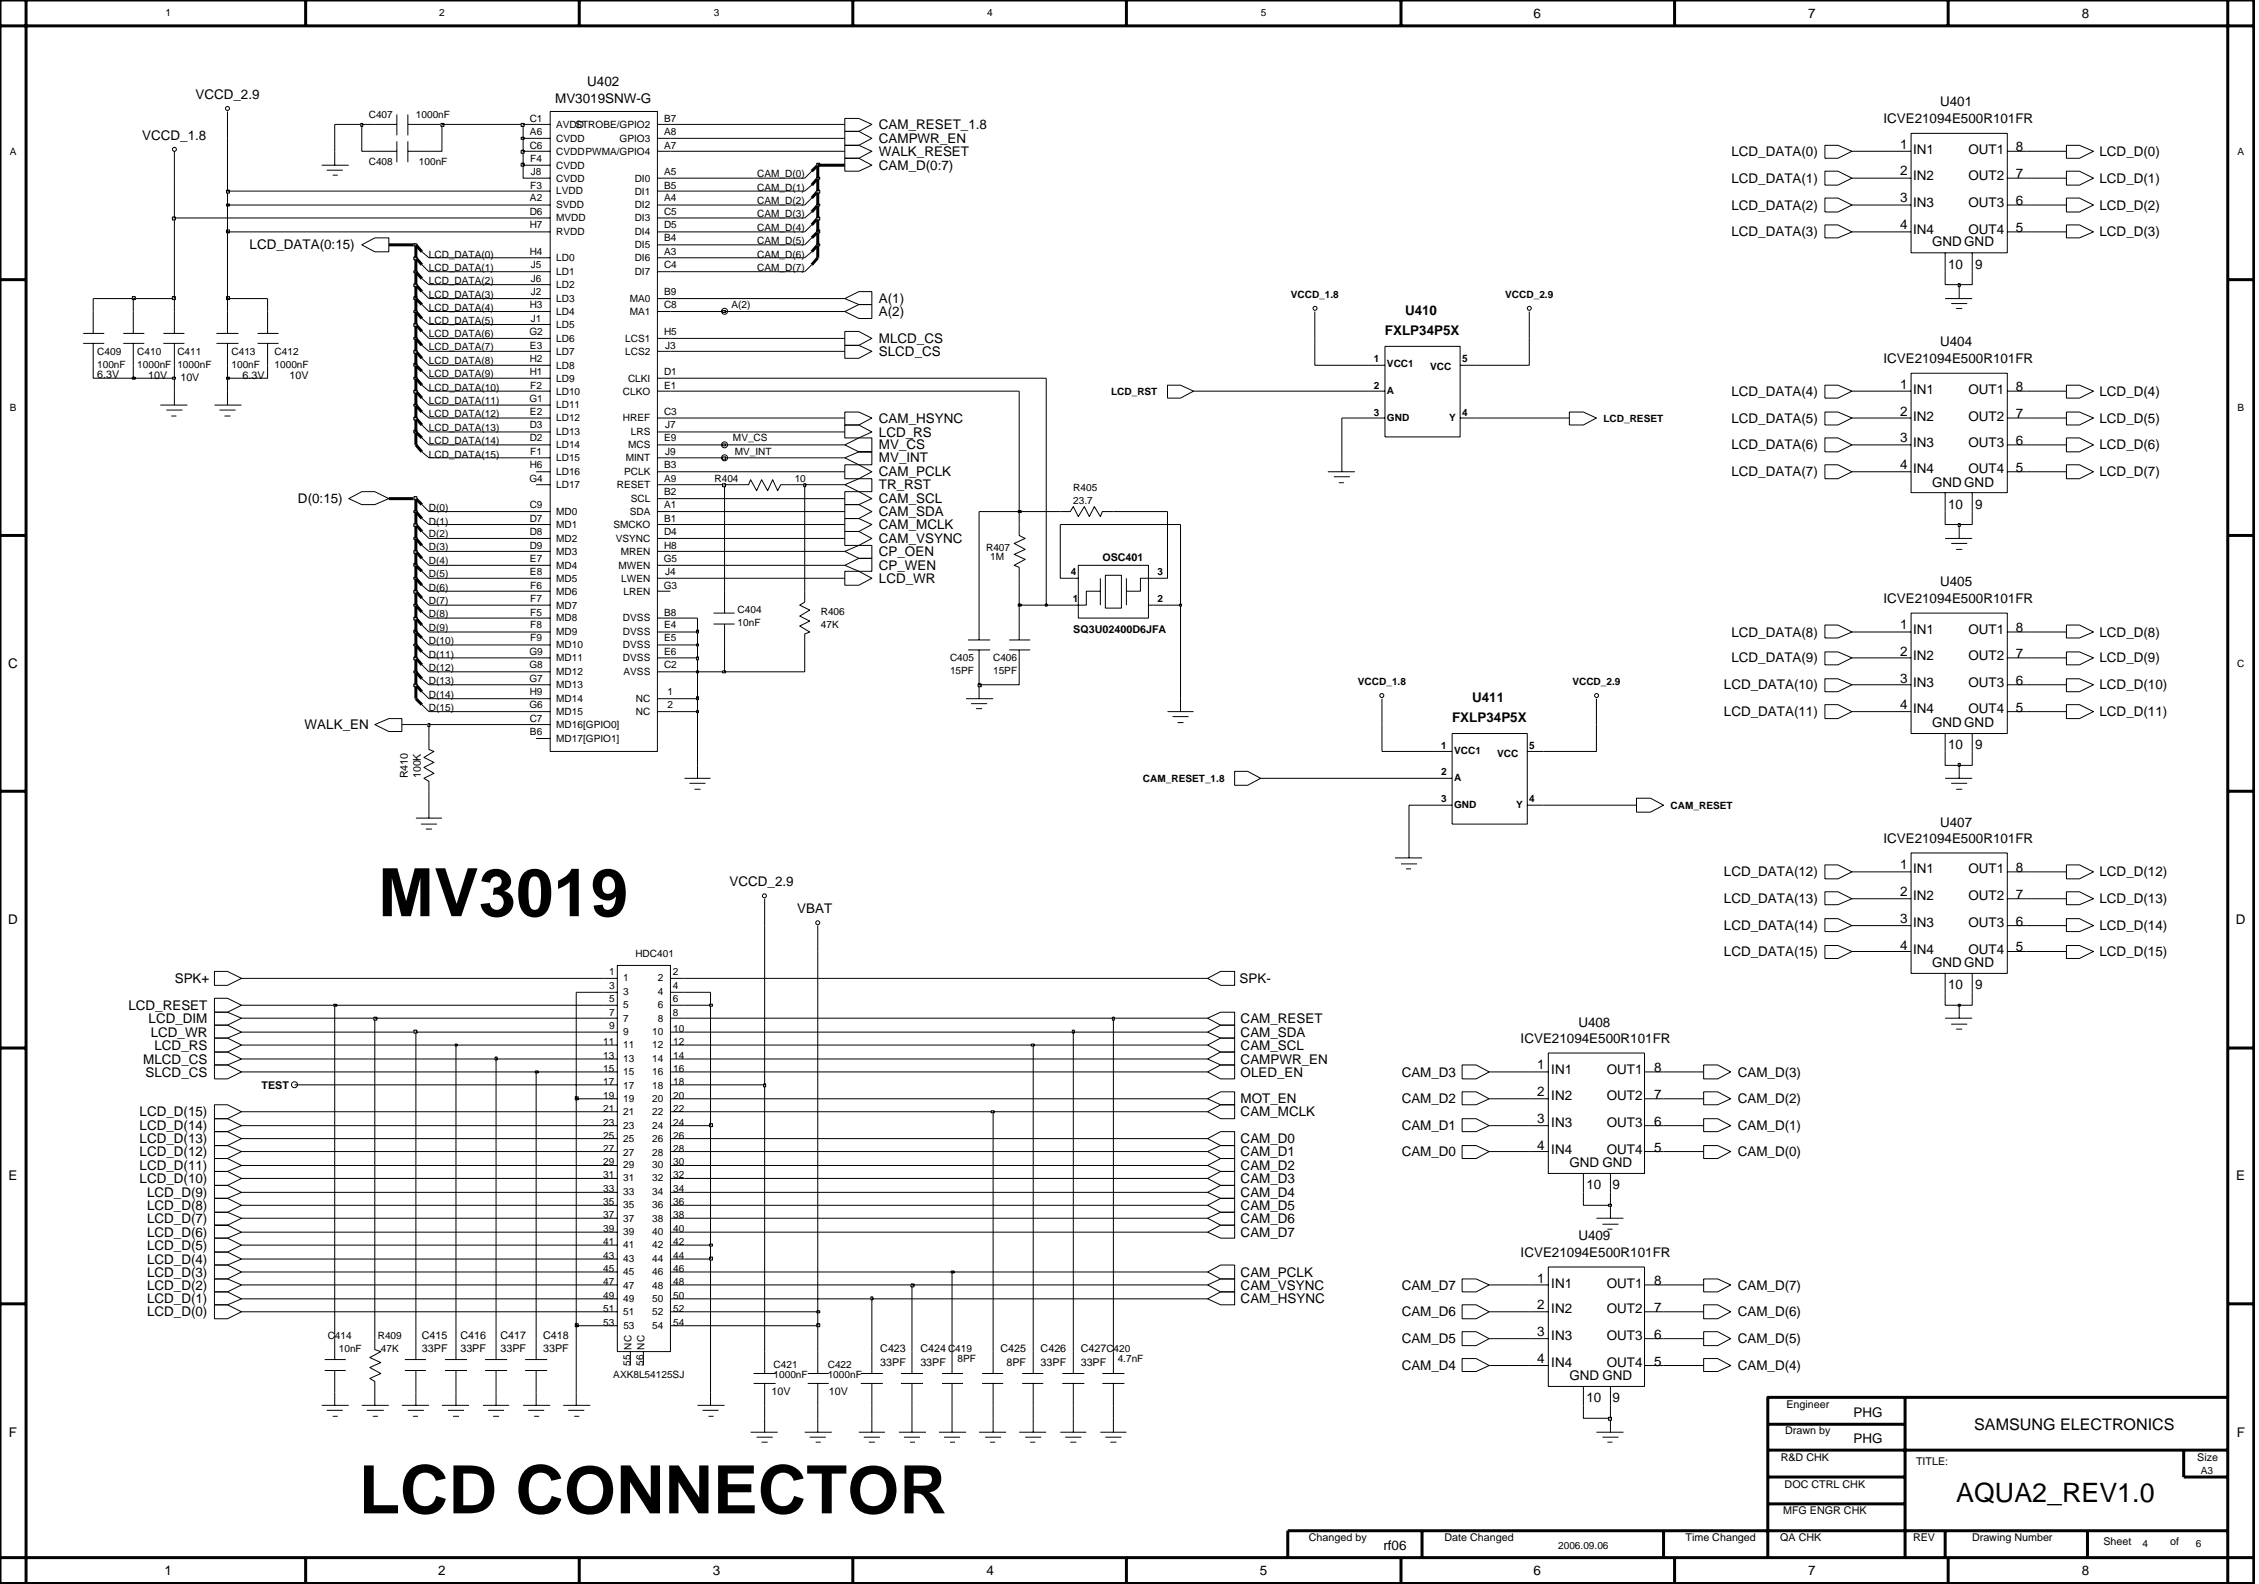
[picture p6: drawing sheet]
<svg xmlns="http://www.w3.org/2000/svg" width="192mm" height="135mm" viewBox="0 0 192 135" stroke-linecap="round" stroke-linejoin="round" font-family="sans-serif">
<defs><g id="words">
<g font-size="5.7">
<text x="32.1" y="77.8">MV3019</text>
<text x="30.5" y="128.6">LCD CONNECTOR</text>
</g>
<text font-size="2.3" x="166.2" y="127.6">AQUA2_REV1.0</text>
<text font-size="1.4" x="167.7" y="121.5">SAMSUNG ELECTRONICS</text>
<g font-size="1.1">
<text x="130.3" y="1.5">6</text>
<text x="153.6" y="1.5">7</text>
<text x="176.9" y="1.5">8</text>
<text x="12.1" y="11.9">VCCD_1.8</text>
<text x="16.6" y="8.4">VCCD_2.9</text>
<text x="47.2" y="8.8">MV3019SNW-G</text>
<text x="49.9" y="7.3">U402</text>
<text x="74.7" y="11">CAM_RESET_1.8</text>
<text x="160" y="10.5">ICVE21094E500R101FR</text>
<text x="164.8" y="9">U401</text>
<text x="74.7" y="14.4">CAM_D(0:7)</text>
<text x="74.7" y="12.1">CAMPWR_EN</text>
<text x="74.7" y="13.2">WALK_RESET</text>
<text x="147.1" y="13.2">LCD_DATA(0)</text>
<text x="147.1" y="17.8">LCD_DATA(2)</text>
<text x="147.1" y="15.5">LCD_DATA(1)</text>
<text x="161.4" y="17.2">3</text>
<text x="161.4" y="12.7">1</text>
<text x="161.4" y="14.9">2</text>
<text x="162.5" y="17.6">IN3</text>
<text x="162.5" y="13.1">IN1</text>
<text x="162.5" y="15.3">IN2</text>
<text x="167.2" y="17.6">OUT3</text>
<text x="167.2" y="15.3">OUT2</text>
<text x="167.2" y="13.1">OUT1</text>
<text x="171.3" y="17.4">6</text>
<text x="171.3" y="15.1">7</text>
<text x="171.3" y="12.9">8</text>
<text x="178.4" y="17.8">LCD_D(2)</text>
<text x="178.4" y="13.2">LCD_D(0)</text>
<text x="178.4" y="15.5">LCD_D(1)</text>
<text x="21.2" y="21.2">LCD_DATA(0:15)</text>
<text x="147.1" y="20.1">LCD_DATA(3)</text>
<text x="161.4" y="19.4">4</text>
<text x="162.5" y="19.8">IN4</text>
<text x="164.1" y="20.9">GNDGND</text>
<text x="165.5" y="22.8">10</text>
<text x="167.2" y="19.8">OUT4</text>
<text x="167.8" y="22.8">9</text>
<text x="171.3" y="19.7">5</text>
<text x="178.4" y="20.1">LCD_D(3)</text>
<text x="74.7" y="29.1">MLCD_CS</text>
<text x="74.7" y="26.9">A(2)</text>
<text x="74.7" y="25.8">A(1)</text>
<text x="117.7" y="28.5">FXLP34P5X</text>
<text x="119.4" y="26.7">U410</text>
<text x="164.8" y="29.4">U404</text>
<text x="74.7" y="30.2">SLCD_CS</text>
<text x="74.7" y="35.9">CAM_HSYNC</text>
<text x="147.1" y="33.6">LCD_DATA(4)</text>
<text x="147.1" y="35.9">LCD_DATA(5)</text>
<text x="160" y="30.8">ICVE21094E500R101FR</text>
<text x="161.4" y="33.1">1</text>
<text x="161.4" y="35.3">2</text>
<text x="162.5" y="33.4">IN1</text>
<text x="162.5" y="35.7">IN2</text>
<text x="167.2" y="35.7">OUT2</text>
<text x="167.2" y="33.4">OUT1</text>
<text x="171.3" y="35.5">7</text>
<text x="171.3" y="33.2">8</text>
<text x="178.4" y="33.6">LCD_D(4)</text>
<text x="178.4" y="35.9">LCD_D(5)</text>
<text x="74.7" y="37.1">LCD_RS</text>
<text x="74.7" y="41.6">TR_RST</text>
<text x="74.7" y="40.5">CAM_PCLK</text>
<text x="74.7" y="38.2">MV_CS</text>
<text x="74.7" y="39.3">MV_INT</text>
<text x="147.1" y="38.2">LCD_DATA(6)</text>
<text x="147.1" y="40.5">LCD_DATA(7)</text>
<text x="161.4" y="37.5">3</text>
<text x="161.4" y="39.8">4</text>
<text x="162.5" y="37.9">IN3</text>
<text x="162.5" y="40.2">IN4</text>
<text x="164.1" y="41.4">GNDGND</text>
<text x="167.2" y="40.2">OUT4</text>
<text x="167.2" y="37.9">OUT3</text>
<text x="171.3" y="40.1">5</text>
<text x="171.3" y="37.8">6</text>
<text x="178.4" y="38.2">LCD_D(6)</text>
<text x="178.4" y="40.5">LCD_D(7)</text>
<text x="25.3" y="42.7">D(0:15)</text>
<text x="74.7" y="44.9">CAM_MCLK</text>
<text x="74.7" y="42.7">CAM_SCL</text>
<text x="74.7" y="43.8">CAM_SDA</text>
<text x="74.7" y="46.1">CAM_VSYNC</text>
<text x="74.7" y="47.2">CP_OEN</text>
<text x="165.5" y="43.2">10</text>
<text x="167.8" y="43.2">9</text>
<text x="74.7" y="49.5">LCD_WR</text>
<text x="74.7" y="48.4">CP_WEN</text>
<text x="160" y="51.2">ICVE21094E500R101FR</text>
<text x="161.4" y="53.4">1</text>
<text x="162.5" y="53.8">IN1</text>
<text x="164.8" y="49.8">U405</text>
<text x="167.2" y="53.8">OUT1</text>
<text x="171.3" y="53.7">8</text>
<text x=".7" y="56.8">C</text>
<text x="125.1" y="59.6">U411</text>
<text x="146.5" y="58.6">LCD_DATA(10)</text>
<text x="147.1" y="54.1">LCD_DATA(8)</text>
<text x="147.1" y="56.3">LCD_DATA(9)</text>
<text x="161.4" y="58">3</text>
<text x="161.4" y="55.7">2</text>
<text x="162.5" y="58.4">IN3</text>
<text x="162.5" y="56.1">IN2</text>
<text x="167.2" y="58.4">OUT3</text>
<text x="167.2" y="56.1">OUT2</text>
<text x="171.3" y="58.2">6</text>
<text x="171.3" y="55.9">7</text>
<text x="178.4" y="54.1">LCD_D(8)</text>
<text x="178.4" y="58.6">LCD_D(10)</text>
<text x="178.4" y="56.3">LCD_D(9)</text>
<text x="25.9" y="61.9">WALK_EN</text>
<text x="123.4" y="61.3">FXLP34P5X</text>
<text x="146.5" y="60.8">LCD_DATA(11)</text>
<text x="161.4" y="60.2">4</text>
<text x="162.5" y="60.6">IN4</text>
<text x="164.1" y="61.8">GNDGND</text>
<text x="165.5" y="63.7">10</text>
<text x="167.2" y="60.6">OUT4</text>
<text x="167.8" y="63.7">9</text>
<text x="171.3" y="60.5">5</text>
<text x="178.4" y="60.8">LCD_D(11)</text>
<text x="160" y="71.6">ICVE21094E500R101FR</text>
<text x="164.8" y="70.2">U407</text>
<text x="62" y="75.3">VCCD_2.9</text>
<text x="67.7" y="77.6">VBAT</text>
<text x="146.5" y="76.7">LCD_DATA(13)</text>
<text x="146.5" y="74.5">LCD_DATA(12)</text>
<text x="161.4" y="73.8">1</text>
<text x="161.4" y="76.1">2</text>
<text x="162.5" y="76.5">IN2</text>
<text x="162.5" y="74.2">IN1</text>
<text x="167.2" y="76.5">OUT2</text>
<text x="167.2" y="74.2">OUT1</text>
<text x="171.3" y="76.3">7</text>
<text x="171.3" y="74.1">8</text>
<text x="178.4" y="76.7">LCD_D(13)</text>
<text x="178.4" y="74.5">LCD_D(12)</text>
<text x=".7" y="78.5">D</text>
<text x="14.8" y="83.5">SPK+</text>
<text x="105.3" y="83.5">SPK-</text>
<text x="146.5" y="81.2">LCD_DATA(15)</text>
<text x="146.5" y="79">LCD_DATA(14)</text>
<text x="161.4" y="78.4">3</text>
<text x="161.4" y="80.7">4</text>
<text x="162.5" y="78.8">IN3</text>
<text x="162.5" y="81.1">IN4</text>
<text x="164.1" y="82.1">GNDGND</text>
<text x="167.2" y="81.1">OUT4</text>
<text x="167.2" y="78.8">OUT3</text>
<text x="171.3" y="80.8">5</text>
<text x="171.3" y="78.6">6</text>
<text x="178.4" y="81.2">LCD_D(15)</text>
<text x="178.4" y="79">LCD_D(14)</text>
<text x="190" y="78.5">D</text>
<text x="10.9" y="85.8">LCD_RESET</text>
<text x="12.6" y="86.9">LCD_DIM</text>
<text x="12.8" y="88.1">LCD_WR</text>
<text x="13.1" y="89.2">LCD_RS</text>
<text x="105.4" y="88.1">CAM_SDA</text>
<text x="105.4" y="86.9">CAM_RESET</text>
<text x="105.4" y="89.2">CAM_SCL</text>
<text x="129.2" y="88.6">ICVE21094E500R101FR</text>
<text x="134.1" y="87.2">U408</text>
<text x="165.5" y="84">10</text>
<text x="167.8" y="84">9</text>
<text x="11.9" y="94.8">LCD_D(15)</text>
<text x="12.2" y="90.4">MLCD_CS</text>
<text x="12.4" y="91.4">SLCD_CS</text>
<text x="105.4" y="90.4">CAMPWR_EN</text>
<text x="105.4" y="91.4">OLED_EN</text>
<text x="105.4" y="93.7">MOT_EN</text>
<text x="105.4" y="94.8">CAM_MCLK</text>
<text x="119.1" y="93.7">CAM_D2</text>
<text x="119.1" y="91.4">CAM_D3</text>
<text x="130.6" y="90.8">1</text>
<text x="130.6" y="93.1">2</text>
<text x="130.6" y="95.4">3</text>
<text x="131.8" y="91.2">IN1</text>
<text x="131.8" y="93.5">IN2</text>
<text x="131.8" y="95.8">IN3</text>
<text x="136.5" y="95.8">OUT3</text>
<text x="136.5" y="93.5">OUT2</text>
<text x="136.5" y="91.2">OUT1</text>
<text x="140.5" y="95.6">6</text>
<text x="140.5" y="93.3">7</text>
<text x="140.5" y="91.1">8</text>
<text x="147.6" y="91.4">CAM_D(3)</text>
<text x="147.6" y="93.7">CAM_D(2)</text>
<text x=".7" y="100.2">E</text>
<text x="11.9" y="98.2">LCD_D(12)</text>
<text x="11.9" y="96">LCD_D(14)</text>
<text x="11.9" y="100.5">LCD_D(10)</text>
<text x="11.9" y="99.4">LCD_D(11)</text>
<text x="11.9" y="97.1">LCD_D(13)</text>
<text x="12.5" y="101.7">LCD_D(9)</text>
<text x="105.4" y="99.4">CAM_D2</text>
<text x="105.4" y="101.7">CAM_D4</text>
<text x="105.4" y="100.5">CAM_D3</text>
<text x="105.4" y="98.2">CAM_D1</text>
<text x="105.4" y="97.1">CAM_D0</text>
<text x="119.1" y="98.2">CAM_D0</text>
<text x="119.1" y="96">CAM_D1</text>
<text x="130.6" y="97.7">4</text>
<text x="131.8" y="98">IN4</text>
<text x="133.3" y="99.1">GND GND</text>
<text x="134.8" y="101">10</text>
<text x="136.5" y="98">OUT4</text>
<text x="137" y="101">9</text>
<text x="140.5" y="97.8">5</text>
<text x="147.6" y="96">CAM_D(1)</text>
<text x="147.6" y="98.2">CAM_D(0)</text>
<text x="190" y="100.2">E</text>
<text x="12.5" y="102.8">LCD_D(8)</text>
<text x="12.5" y="107.3">LCD_D(4)</text>
<text x="12.5" y="105.1">LCD_D(6)</text>
<text x="12.5" y="103.9">LCD_D(7)</text>
<text x="12.5" y="106.2">LCD_D(5)</text>
<text x="105.4" y="103.9">CAM_D6</text>
<text x="105.4" y="105.1">CAM_D7</text>
<text x="105.4" y="102.8">CAM_D5</text>
<text x="129.2" y="106.8">ICVE21094E500R101FR</text>
<text x="134.1" y="105.3">U409</text>
<text x="12.5" y="111.8">LCD_D(0)</text>
<text x="12.5" y="109.5">LCD_D(2)</text>
<text x="12.5" y="108.4">LCD_D(3)</text>
<text x="12.5" y="110.7">LCD_D(1)</text>
<text x="105.4" y="109.5">CAM_VSYNC</text>
<text x="105.4" y="110.7">CAM_HSYNC</text>
<text x="105.4" y="108.4">CAM_PCLK</text>
<text x="119.1" y="109.5">CAM_D7</text>
<text x="119.1" y="111.8">CAM_D6</text>
<text x="130.6" y="113.5">3</text>
<text x="130.6" y="109">1</text>
<text x="130.6" y="111.2">2</text>
<text x="131.8" y="109.4">IN1</text>
<text x="131.8" y="111.6">IN2</text>
<text x="131.8" y="113.9">IN3</text>
<text x="136.5" y="113.9">OUT3</text>
<text x="136.5" y="111.6">OUT2</text>
<text x="136.5" y="109.4">OUT1</text>
<text x="140.5" y="113.7">6</text>
<text x="140.5" y="111.4">7</text>
<text x="140.5" y="109.2">8</text>
<text x="147.6" y="109.5">CAM_D(7)</text>
<text x="147.6" y="111.8">CAM_D(6)</text>
<text x="119.1" y="116.4">CAM_D4</text>
<text x="119.1" y="114.1">CAM_D5</text>
<text x="130.6" y="115.7">4</text>
<text x="131.8" y="116.1">IN4</text>
<text x="133.3" y="117.2">GND GND</text>
<text x="134.8" y="119.1">10</text>
<text x="136.5" y="116.1">OUT4</text>
<text x="137" y="119.1">9</text>
<text x="140.5" y="116">5</text>
<text x="147.6" y="114.1">CAM_D(5)</text>
<text x="147.6" y="116.4">CAM_D(4)</text>
<text x=".8" y="122.1">F</text>
<text x="157.5" y="120.4">PHG</text>
<text x="157.5" y="122.6">PHG</text>
<text x="190" y="122.1">F</text>
<text x="117.5" y="131.7">rf06</text>
<text x="14" y="133.8">1</text>
<text x="37.2" y="133.8">2</text>
<text x="60.6" y="133.8">3</text>
<text x="83.8" y="133.8">4</text>
<text x="107" y="133.8">5</text>
<text x="130.3" y="133.8">6</text>
<text x="153.6" y="133.8">7</text>
<text x="176.9" y="133.8">8</text>
</g>
<g font-size=".9">
<text x="8.3" y="32.1">6.3V</text>
<text x="12.6" y="32.2">10V</text>
<text x="15.3" y="32.4">10V</text>
<text x="20.6" y="32.2">6.3V</text>
<text x="24.6" y="32.2">10V</text>
<text x="93.6" y="47.7">OSC401</text>
<text x="91.2" y="53.8">SQ3U02400D6JFA</text>
<text x="34.7" y="66.1" transform="rotate(-90 34.7 66.1)">R410</text>
<text x="35.8" y="66.1" transform="rotate(-90 35.8 66.1)">100K</text>
<text x="22.2" y="92.5">TEST</text>
<text x="35.8" y="113.7">C415</text>
<text x="39.1" y="113.7">C416</text>
<text x="42.5" y="113.7">C417</text>
<text x="46.1" y="113.7">C418</text>
<text x="35.8" y="114.8">33PF</text>
<text x="39.1" y="114.8">33PF</text>
<text x="42.5" y="114.8">33PF</text>
<text x="46.1" y="114.8">33PF</text>
<text x="53.6" y="116" transform="rotate(-90 53.6 116)">55</text>
<text x="53.6" y="114.6" transform="rotate(-90 53.6 114.6)">NC</text>
<text x="54.7" y="116" transform="rotate(-90 54.7 116)">56</text>
<text x="54.7" y="114.6" transform="rotate(-90 54.7 114.6)">NC</text>
<text x="65.6" y="118.5">10V</text>
<text x="70.4" y="118.5">10V</text>
<text x="74.8" y="114.8">C423</text>
<text x="74.8" y="116">33PF</text>
<text x="78.2" y="116">33PF</text>
<text x="78.2" y="114.8">C424 C419</text>
<text x="85" y="114.8">C425</text>
<text x="85.5" y="116">8PF</text>
<text x="88.4" y="116">33PF</text>
<text x="88.4" y="114.8">C426</text>
<text x="91.8" y="116">33PF</text>
<text x="91.8" y="114.8">C427C420</text>
<text x="151.8" y="119.6">Engineer</text>
<text x="151.3" y="124.1">R&amp;D CHK</text>
<text x="151.7" y="121.8">Drawn by</text>
<text x="162.8" y="124.4">TITLE:</text>
<text x="186.7" y="124.1">Size</text>
<text x="111.2" y="130.9">Changed by</text>
<text x="122.7" y="130.9">Date Changed</text>
<text x="143.2" y="130.9">Time Changed</text>
<text x="151.2" y="130.9">QA CHK</text>
<text x="151.5" y="128.7">MFG ENGR CHK</text>
<text x="151.6" y="126.4">DOC CTRL CHK</text>
<text x="162.5" y="130.9">REV</text>
<text x="167.5" y="130.9">Drawing Number</text>
<text x="178.7" y="131.3">Sheet</text>
<text x="184.4" y="131.3">of</text>
</g>
<g font-size=".8">
<text x="14.1" y="1.4">1</text>
<text x="37.3" y="1.4">2</text>
<text x="60.6" y="1.4">3</text>
<text x="83.9" y="1.4">4</text>
<text x="107.1" y="1.4">5</text>
<text x="31.3" y="10.1">C407</text>
<text x="35.3" y="10.1">1000nF</text>
<text x="45" y="10.4">C1</text>
<text x="45" y="11.4">A6</text>
<text x="47.3" y="10.9">AVDD</text>
<text x="48.9" y="10.9">STROBE/GPIO2</text>
<text x="56.4" y="10.4">B7</text>
<text x="56.4" y="11.5">A8</text>
<text x=".8" y="13.1">A</text>
<text x="31.3" y="14">C408</text>
<text x="35.6" y="14">100nF</text>
<text x="45" y="12.6">C6</text>
<text x="45" y="17.1">A2</text>
<text x="45" y="13.7">F4</text>
<text x="45" y="16">F3</text>
<text x="45.1" y="14.8">J8</text>
<text x="47.3" y="15.4">CVDD</text>
<text x="47.3" y="16.5">LVDD</text>
<text x="47.3" y="14.3">CVDD</text>
<text x="47.3" y="13.1">CVDDPWMA/GPIO4</text>
<text x="47.3" y="17.7">SVDD</text>
<text x="47.3" y="12">CVDD</text>
<text x="52.6" y="12">GPIO3</text>
<text x="53.9" y="16.5">DI1</text>
<text x="53.9" y="17.7">DI2</text>
<text x="53.9" y="15.4">DI0</text>
<text x="56.4" y="16">B5</text>
<text x="56.4" y="17.1">A4</text>
<text x="56.4" y="14.8">A5</text>
<text x="56.4" y="12.6">A7</text>
<text x="64.3" y="15">CAM_D(0)</text>
<text x="64.3" y="16.2">CAM_D(1)</text>
<text x="64.3" y="17.3">CAM_D(2)</text>
<text x="190.1" y="13.1">A</text>
<text x="36.4" y="21.9">LCD_DATA(0)</text>
<text x="36.4" y="23">LCD_DATA(1)</text>
<text x="45" y="21.7">H4</text>
<text x="45" y="19.4">H7</text>
<text x="45" y="18.3">D6</text>
<text x="45.1" y="22.8">J5</text>
<text x="45.1" y="24">J6</text>
<text x="47.3" y="23.4">LD1</text>
<text x="47.3" y="22.2">LD0</text>
<text x="47.3" y="20">RVDD</text>
<text x="47.3" y="18.8">MVDD</text>
<text x="53.9" y="20">DI4</text>
<text x="53.9" y="23.4">DI7</text>
<text x="53.9" y="18.8">DI3</text>
<text x="53.9" y="21.1">DI5</text>
<text x="53.9" y="22.2">DI6</text>
<text x="56.4" y="19.4">D5</text>
<text x="56.4" y="22.8">C4</text>
<text x="56.4" y="18.3">C5</text>
<text x="56.4" y="20.5">B4</text>
<text x="56.4" y="21.7">A3</text>
<text x="64.3" y="18.4">CAM_D(3)</text>
<text x="64.3" y="19.6">CAM_D(4)</text>
<text x="64.3" y="20.7">CAM_D(5)</text>
<text x="64.3" y="21.9">CAM_D(6)</text>
<text x="64.3" y="23">CAM_D(7)</text>
<text x="36.4" y="24.1">LCD_DATA(2)</text>
<text x="36.4" y="25.3">LCD_DATA(3)</text>
<text x="36.4" y="26.4">LCD_DATA(4)</text>
<text x="36.4" y="27.6">LCD_DATA(5)</text>
<text x="36.4" y="28.7">LCD_DATA(6)</text>
<text x="36.4" y="29.8">LCD_DATA(7)</text>
<text x="45" y="28.4">G2</text>
<text x="45" y="26.2">H3</text>
<text x="45" y="29.6">E3</text>
<text x="45.1" y="27.3">J1</text>
<text x="45.1" y="25.1">J2</text>
<text x="47.3" y="25.7">LD3</text>
<text x="47.3" y="24.5">LD2</text>
<text x="47.3" y="26.8">LD4</text>
<text x="47.3" y="27.9">LD5</text>
<text x="47.3" y="29">LD6</text>
<text x="53.1" y="29">LCS1</text>
<text x="53.5" y="26.8">MA1</text>
<text x="53.5" y="25.7">MA0</text>
<text x="56.4" y="28.4">H5</text>
<text x="56.4" y="26.2">C8</text>
<text x="56.4" y="25.1">B9</text>
<text x="56.5" y="29.6">J3</text>
<text x="62.2" y="26.2">A(2)</text>
<text x="109.7" y="25.3">VCCD_1.8</text>
<text x="127.9" y="25.3">VCCD_2.9</text>
<text x=".8" y="35">B</text>
<text x="8.3" y="31.3">100nF</text>
<text x="8.3" y="30.2">C409</text>
<text x="11.7" y="31.3">1000nF 1000nF</text>
<text x="11.7" y="30.2">C410</text>
<text x="15.1" y="30.2">C411</text>
<text x="19.7" y="30.2">C413</text>
<text x="19.7" y="31.3">100nF</text>
<text x="23.3" y="30.2">C412</text>
<text x="23.3" y="31.3">1000nF</text>
<text x="36.4" y="30.9">LCD_DATA(8)</text>
<text x="36.4" y="32">LCD_DATA(9)</text>
<text x="36.4" y="33.2">LCD_DATA(10)</text>
<text x="36.4" y="34.3">LCD_DATA(11)</text>
<text x="36.4" y="35.4">LCD_DATA(12)</text>
<text x="45" y="34.1">G1</text>
<text x="45" y="30.7">H2</text>
<text x="45" y="31.8">H1</text>
<text x="45" y="35.3">E2</text>
<text x="45" y="33">F2</text>
<text x="47.3" y="32.4">LD9</text>
<text x="47.3" y="31.3">LD8</text>
<text x="47.3" y="34.7">LD11</text>
<text x="47.3" y="33.5">LD10</text>
<text x="47.3" y="35.8">LD12</text>
<text x="47.3" y="30.1">LD7</text>
<text x="52.9" y="33.5">CLKO</text>
<text x="52.9" y="35.8">HREF</text>
<text x="53.1" y="30.1">LCS2</text>
<text x="53.4" y="32.4">CLKI</text>
<text x="56.4" y="31.8">D1</text>
<text x="56.4" y="35.3">C3</text>
<text x="56.4" y="33">E1</text>
<text x="94.4" y="33.5">LCD_RST</text>
<text x="116.7" y="33.1">2</text>
<text x="116.7" y="35.3">3</text>
<text x="116.7" y="30.8">1</text>
<text x="117.8" y="33.5">A</text>
<text x="117.8" y="35.8">GND</text>
<text x="117.8" y="31.2">VCC1</text>
<text x="121.5" y="31.5">VCC</text>
<text x="123.1" y="35.8">Y</text>
<text x="124.2" y="30.8">5</text>
<text x="124.2" y="35.3">4</text>
<text x="136.2" y="35.8">LCD_RESET</text>
<text x="190.1" y="35">B</text>
<text x="36.4" y="36.6">LCD_DATA(13)</text>
<text x="36.4" y="37.7">LCD_DATA(14)</text>
<text x="36.4" y="38.9">LCD_DATA(15)</text>
<text x="45" y="41">G4</text>
<text x="45" y="39.8">H6</text>
<text x="45" y="37.5">D2</text>
<text x="45" y="36.4">D3</text>
<text x="45" y="38.7">F1</text>
<text x="47.3" y="40.4">LD16</text>
<text x="47.3" y="41.5">LD17</text>
<text x="47.3" y="39.2">LD15</text>
<text x="47.3" y="38.1">LD14</text>
<text x="47.3" y="37">LD13</text>
<text x="52.4" y="41.5">RESET</text>
<text x="53" y="40.4">PCLK</text>
<text x="53.2" y="39.2">MINT</text>
<text x="53.4" y="38.1">MCS</text>
<text x="53.6" y="37">LRS</text>
<text x="56.4" y="37.5">E9</text>
<text x="56.4" y="41">A9</text>
<text x="56.4" y="39.8">B3</text>
<text x="56.5" y="38.7">J9</text>
<text x="56.5" y="36.4">J7</text>
<text x="60.7" y="40.9">R404</text>
<text x="62.3" y="37.5">MV_CS</text>
<text x="62.4" y="38.7">MV_INT</text>
<text x="67.5" y="40.9">10</text>
<text x="91.2" y="41.7">R405</text>
<text x="36.4" y="43.4">D(0)</text>
<text x="36.4" y="44.6">D(1)</text>
<text x="36.4" y="45.7">D(2)</text>
<text x="36.4" y="46.8">D(3)</text>
<text x="36.4" y="47.9">D(4)</text>
<text x="45" y="44.3">D7</text>
<text x="45" y="45.4">D8</text>
<text x="45" y="46.6">D9</text>
<text x="45" y="43.2">C9</text>
<text x="45" y="47.7">E7</text>
<text x="47.3" y="44.8">MD1</text>
<text x="47.3" y="46">MD2</text>
<text x="47.3" y="47.1">MD3</text>
<text x="47.3" y="43.7">MD0</text>
<text x="52.1" y="44.8">SMCKO</text>
<text x="52.3" y="46">VSYNC</text>
<text x="52.7" y="47.1">MREN</text>
<text x="53.5" y="43.7">SDA</text>
<text x="53.6" y="42.6">SCL</text>
<text x="56.4" y="47.7">G5</text>
<text x="56.4" y="46.6">H8</text>
<text x="56.4" y="45.4">D4</text>
<text x="56.4" y="44.3">B1</text>
<text x="56.4" y="42.1">B2</text>
<text x="56.4" y="43.2">A1</text>
<text x="83.8" y="46.8">R407</text>
<text x="84.1" y="47.6">1M</text>
<text x="91.2" y="42.8">23.7</text>
<text x="36.4" y="49">D(5)</text>
<text x="36.4" y="50.2">D(6)</text>
<text x="36.4" y="51.3">D(7)</text>
<text x="36.4" y="52.4">D(8)</text>
<text x="36.4" y="53.6">D(9)</text>
<text x="45" y="48.8">E8</text>
<text x="45" y="52.3">F5</text>
<text x="45" y="50">F6</text>
<text x="45" y="51.1">F7</text>
<text x="45" y="53.4">F8</text>
<text x="47.3" y="52.8">MD8</text>
<text x="47.3" y="50.5">MD6</text>
<text x="47.3" y="51.7">MD7</text>
<text x="47.3" y="54">MD9</text>
<text x="47.3" y="48.3">MD4</text>
<text x="47.3" y="49.4">MD5</text>
<text x="52.5" y="48.3">MWEN</text>
<text x="52.8" y="49.4">LWEN</text>
<text x="52.9" y="54">DVSS</text>
<text x="52.9" y="52.8">DVSS</text>
<text x="53" y="50.5">LREN</text>
<text x="56.4" y="50">G3</text>
<text x="56.4" y="53.4">E4</text>
<text x="56.4" y="52.3">B8</text>
<text x="56.5" y="48.8">J4</text>
<text x="62.7" y="53.2">10nF</text>
<text x="62.7" y="52.1">C404</text>
<text x="69.7" y="52.3">R406</text>
<text x="69.7" y="53.4">47K</text>
<text x="91" y="48.9">4</text>
<text x="91.1" y="51.2">1</text>
<text x="98.3" y="48.9">3</text>
<text x="98.3" y="51.2">2</text>
<text x="36.4" y="55.9">D(11)</text>
<text x="36.4" y="57">D(12)</text>
<text x="36.4" y="58.1">D(13)</text>
<text x="36.4" y="59.3">D(14)</text>
<text x="36.4" y="54.7">D(10)</text>
<text x="45" y="58">G7</text>
<text x="45" y="56.8">G8</text>
<text x="45" y="55.7">G9</text>
<text x="45" y="59.1">H9</text>
<text x="45" y="54.5">F9</text>
<text x="47.3" y="59.6">MD14</text>
<text x="47.3" y="58.5">MD13</text>
<text x="47.3" y="57.4">MD12</text>
<text x="47.3" y="56.2">MD11</text>
<text x="47.3" y="55.1">MD10</text>
<text x="52.9" y="56.2">DVSS</text>
<text x="52.9" y="55.1">DVSS</text>
<text x="53" y="57.4">AVSS</text>
<text x="54" y="59.6">NC</text>
<text x="56.4" y="56.8">C2</text>
<text x="56.4" y="54.5">E5</text>
<text x="56.4" y="55.7">E6</text>
<text x="56.7" y="59.1">1</text>
<text x="80.7" y="57.2">15PF</text>
<text x="80.7" y="56.1">C405</text>
<text x="84.4" y="57.2">15PF</text>
<text x="84.4" y="56.1">C406</text>
<text x="115.4" y="58.2">VCCD_1.8</text>
<text x="133.6" y="58.2">VCCD_2.9</text>
<text x="190.1" y="56.7">C</text>
<text x="36.4" y="60.4">D(15)</text>
<text x="45" y="60.2">G6</text>
<text x="45" y="61.3">C7</text>
<text x="45" y="62.4">B6</text>
<text x="47.3" y="60.7">MD15</text>
<text x="47.3" y="61.8">MD16[GPIO0]</text>
<text x="47.3" y="63">MD17[GPIO1]</text>
<text x="54" y="60.7">NC</text>
<text x="56.7" y="60.2">2</text>
<text x="122.4" y="65.9">2</text>
<text x="122.4" y="63.7">1</text>
<text x="123.5" y="64.1">VCC1</text>
<text x="127.2" y="64.3">VCC</text>
<text x="129.9" y="63.7">5</text>
<text x="97.1" y="66.4">CAM_RESET_1.8</text>
<text x="122.4" y="68.1">3</text>
<text x="123.5" y="66.4">A</text>
<text x="123.5" y="68.7">GND</text>
<text x="128.8" y="68.7">Y</text>
<text x="129.9" y="68.1">4</text>
<text x="141.9" y="68.7">CAM_RESET</text>
<text x="51.8" y="82.9">1</text>
<text x="53" y="83.4">1</text>
<text x="54" y="81.3">HDC401</text>
<text x="55.9" y="83.4">2</text>
<text x="57.2" y="82.9">2</text>
<text x="51.3" y="90">13</text>
<text x="51.3" y="88.8">11</text>
<text x="51.8" y="86.3">7</text>
<text x="51.8" y="87.4">9</text>
<text x="51.8" y="84">3</text>
<text x="51.8" y="85.1">5</text>
<text x="53" y="86.8">7</text>
<text x="53" y="87.9">9</text>
<text x="53" y="89">11</text>
<text x="53" y="85.6">5</text>
<text x="53" y="84.5">3</text>
<text x="55.4" y="87.9">10</text>
<text x="55.4" y="89">12</text>
<text x="55.9" y="86.8">8</text>
<text x="55.9" y="84.5">4</text>
<text x="55.9" y="85.6">6</text>
<text x="57.2" y="84">4</text>
<text x="57.2" y="85.1">6</text>
<text x="57.2" y="86.3">8</text>
<text x="57.2" y="87.7">10</text>
<text x="57.2" y="88.8">12</text>
<text x="57.2" y="90">14</text>
<text x="51.3" y="91.1">15</text>
<text x="51.3" y="92.2">17</text>
<text x="51.3" y="93.3">19</text>
<text x="51.3" y="94.4">21</text>
<text x="51.3" y="95.6">23</text>
<text x="53" y="93.6">19</text>
<text x="53" y="94.7">21</text>
<text x="53" y="90.2">13</text>
<text x="53" y="91.3">15</text>
<text x="53" y="95.9">23</text>
<text x="53" y="92.5">17</text>
<text x="55.4" y="91.3">16</text>
<text x="55.4" y="93.6">20</text>
<text x="55.4" y="94.7">22</text>
<text x="55.4" y="90.2">14</text>
<text x="55.4" y="95.9">24</text>
<text x="55.4" y="92.5">18</text>
<text x="57.2" y="95.6">24</text>
<text x="57.2" y="91.1">16</text>
<text x="57.2" y="92.2">18</text>
<text x="57.2" y="93.3">20</text>
<text x="57.2" y="94.4">22</text>
<text x="51.3" y="100.1">31</text>
<text x="51.3" y="101.3">33</text>
<text x="51.3" y="96.7">25</text>
<text x="51.3" y="97.8">27</text>
<text x="51.3" y="99">29</text>
<text x="53" y="100.4">31</text>
<text x="53" y="101.5">33</text>
<text x="53" y="97">25</text>
<text x="53" y="98.2">27</text>
<text x="53" y="99.3">29</text>
<text x="55.4" y="97">26</text>
<text x="55.4" y="99.3">30</text>
<text x="55.4" y="100.4">32</text>
<text x="55.4" y="101.5">34</text>
<text x="55.4" y="98.2">28</text>
<text x="57.2" y="99">30</text>
<text x="57.2" y="100.1">32</text>
<text x="57.2" y="101.3">34</text>
<text x="57.2" y="96.7">26</text>
<text x="57.2" y="97.8">28</text>
<text x="51.3" y="104.7">39</text>
<text x="51.3" y="105.8">41</text>
<text x="51.3" y="107">43</text>
<text x="51.3" y="102.4">35</text>
<text x="51.3" y="103.5">37</text>
<text x="53" y="104.9">39</text>
<text x="53" y="106">41</text>
<text x="53" y="107.2">43</text>
<text x="53" y="102.6">35</text>
<text x="53" y="103.8">37</text>
<text x="55.4" y="103.8">38</text>
<text x="55.4" y="104.9">40</text>
<text x="55.4" y="106">42</text>
<text x="55.4" y="107.2">44</text>
<text x="55.4" y="102.6">36</text>
<text x="57.2" y="103.5">38</text>
<text x="57.2" y="104.7">40</text>
<text x="57.2" y="105.8">42</text>
<text x="57.2" y="107">44</text>
<text x="57.2" y="102.4">36</text>
<text x="27.8" y="113.7">C414</text>
<text x="32.1" y="113.7">R409</text>
<text x="51.3" y="108.1">45</text>
<text x="51.3" y="109.2">47</text>
<text x="51.3" y="110.3">49</text>
<text x="51.3" y="111.4">51</text>
<text x="51.3" y="112.6">53</text>
<text x="53" y="108.3">45</text>
<text x="53" y="109.5">47</text>
<text x="53" y="110.6">49</text>
<text x="53" y="111.7">51</text>
<text x="53" y="112.9">53</text>
<text x="55.4" y="108.3">46</text>
<text x="55.4" y="109.5">48</text>
<text x="55.4" y="110.6">50</text>
<text x="55.4" y="111.7">52</text>
<text x="55.4" y="112.9">54</text>
<text x="57.2" y="108.1">46</text>
<text x="57.2" y="109.2">48</text>
<text x="57.2" y="110.3">50</text>
<text x="57.2" y="111.4">52</text>
<text x="57.2" y="112.6">54</text>
<text x="28.8" y="114.9">10nF</text>
<text x="32.4" y="114.8">47K</text>
<text x="52.1" y="117.1">AXK8L54125SJ</text>
<text x="65.7" y="117.1">1000nF</text>
<text x="65.7" y="116.2">C421</text>
<text x="70.3" y="117.1">1000nF</text>
<text x="70.3" y="116.2">C422</text>
<text x="81.4" y="115.7">8PF</text>
<text x="95" y="115.7">4.7nF</text>
<text x="187" y="125.2">A3</text>
<text x="132.4" y="131.6">2006.09.06</text>
<text x="182" y="131.4">4</text>
<text x="186.5" y="131.4">6</text>
</g>
</g></defs>
<g fill="none" stroke="#000" stroke-width=".08">
<path d="M14.8 12.9v2.2M19.3 9.5v2.3M27.3 14h2.3M27.8 14.5h1.3M28.3 14.9h.4M28.4 12.9v1.1M31.8 10.6h1.9M31.8 12.9h1.9M33.7 9.7v1.8M33.7 12v1.8M34.7 10.6h1.7M34.7 12.9h1.7"/>
<path d="M34.7 9.7v1.8M34.7 12v1.8M45.5 10.6h1.2M45.5 11.8h1.2M45.5 12.9h1.2M45.5 14h1.2M45.5 15.1h1.2M45.5 16.2h1.2M45.5 17.4h1.2M45.5 18.5h1.2M45.5 19.7h1.2M46.7 9.5h9.1v54.3h-9.1z"/>
<path d="M55.8 10.6h1.2M55.8 11.8h1.2M55.8 12.9h1.2M55.8 15.1h1.2M55.8 16.2h1.2M55.8 17.4h1.2M55.8 18.5h1.2M55.8 19.7h1.2M69 19.1l-.6 .6M69 15.7l-.6 .5M69 18l-.6 .5M69 16.8l-.6 .6"/>
<path d="M69 14.5l-.6 .6M71.8 10.1h1.2l1.1 .5-1.1 .6h-1.2zM71.8 13.4h1.2l1.1 .6-1.1 .5h-1.2zM71.8 12.3h1.2l1.1 .6-1.1 .5h-1.2zM71.8 11.2h1.2l1.1 .6-1.1 .5h-1.2zM155 16.8h1.1l1.2 .6-1.2 .6h-1.1zM155 12.3h1.1l1.2 .6-1.2 .5h-1.1zM155 14.5h1.1l1.2 .6-1.2 .6h-1.1zM155 19.1h1.1l1.2 .6-1.2 .5h-1.1zM160.7 12.9h1.7M160.7 15.1h1.7M160.7 17.4h1.7"/>
<path d="M160.7 19.7h1.7M162.4 11.3h8.1v10.2h-8.1zM170.5 12.9h1.6M170.5 15.1h1.6M170.5 17.4h1.6M170.5 19.7h1.6M175.6 14.5h1.1l1.1 .6-1.1 .6h-1.1zM175.6 16.8h1.1l1.1 .6-1.1 .6h-1.1zM175.6 19.1h1.1l1.1 .6-1.1 .5h-1.1zM175.6 12.3h1.1l1.1 .6-1.1 .5h-1.1zM7.1 28.3h1.8M7.1 29.2h1.8"/>
<path d="M7.9 26.5v1.8M7.9 29.2v1.8M10.5 28.3h1.8M10.5 29.2h1.8M11.3 26.5v1.8M11.3 29.2v1.8M13.6 34.4h2.3M13.9 28.3h1.8M13.9 29.2h1.8M14.1 34.8h1.4M14.6 35.3h.4M14.8 26.5v1.8"/>
<path d="M14.8 29.2v1.8M14.8 33.2v1.2M18.2 34.4h2.3M18.4 28.3h1.9M18.4 29.2h1.9M18.6 34.8h1.4M19.1 35.3h.5M19.3 26.5v1.8M19.3 29.2v1.8M19.3 33.2v1.2M21.9 28.3h1.8M21.9 29.2h1.8"/>
<path d="M22.7 26.5v1.8M22.7 29.2v1.8M30.7 20.8l1.1-.6h1.2v1.2h-1.2zM35.8 37.2l.6 .6M35.8 21.4l.6 .5M35.8 32.7l.6 .5M35.8 27.1l.6 .5M35.8 31.5l.6 .6M35.8 35l.6 .5M35.8 36.1l.6 .6M35.8 24.8l.6 .6M35.8 22.5l.6 .6"/>
<path d="M35.8 30.4l.6 .6M35.8 28.2l.6 .5M35.8 23.7l.6 .5M35.8 33.8l.6 .6M35.8 38.4l.6 .5M35.8 29.3l.6 .5M35.8 25.9l.6 .6M45.5 25.4h1.2M45.5 34.4h1.2M45.5 21.9h1.2M45.5 23.1h1.2M45.5 24.2h1.2"/>
<path d="M45.5 26.5h1.2M45.5 27.6h1.2M45.5 28.7h1.2M45.5 29.8h1.2M45.5 31h1.2M45.5 32.1h1.2M45.5 33.2h1.2M45.5 35.5h1.2M45.5 36.7h1.2M45.5 37.8h1.2M45.5 38.9h1.2M55.8 25.4h1.2"/>
<path d="M55.8 21.9h1.2M55.8 23.1h1.2M55.8 26.5h1.2M55.8 28.7h1.2M55.8 29.8h1.2M55.8 32.1h1.2M55.8 33.2h1.2M55.8 35.5h1.2M55.8 36.7h1.2M55.8 37.8h1.2M55.8 38.9h1.2M55.8 20.8h1.2"/>
<path d="M69 22.5l-.6 .6M69 20.2l-.6 .6M69 21.4l-.6 .5M71.8 26.5l1.2-.6h1.1v1.2h-1.1zM71.8 28.2h1.2l1.1 .5-1.1 .6h-1.2zM71.8 36.1h1.2l1.1 .6-1.1 .5h-1.2zM71.8 29.3h1.2l1.1 .5-1.1 .6h-1.2zM71.8 25.4l1.2-.6h1.1v1.1h-1.1zM71.8 39.5h1.2l1.1 .6-1.1 .6h-1.2zM71.8 35h1.2l1.1 .5-1.1 .6h-1.2zM71.8 37.8l1.2-.6h1.1v1.2h-1.1zM71.8 38.9l1.2-.5h1.1v1.1h-1.1z"/>
<path d="M99.2 32.7h1.1l1.1 .5-1.1 .6h-1.1zM111.7 26.5v2.2M114 38.9v1.2M116.3 31h1.4M116.3 33.2h1.4M116.3 35.5h1.4M117.7 29.4h6.3v7.7h-6.3zM124 31h1.4M124 35.5h1.4M129.9 26.5v2.2M133.3 35h1.2l1.1 .5-1.1 .6h-1.2zM155 37.2h1.1l1.2 .6-1.2 .6h-1.1z"/>
<path d="M155 35h1.1l1.2 .5-1.2 .6h-1.1zM155 39.5h1.1l1.2 .6-1.2 .6h-1.1zM155 32.7h1.1l1.2 .5-1.2 .6h-1.1zM160.7 33.2h1.7M160.7 35.5h1.7M160.7 37.8h1.7M162.4 31.7h8.1v10.2h-8.1zM165.2 25.4h2.3M165.2 21.5v1.6M165.8 25.8h1.3M166.2 26.2h.5M166.4 24.2v1.2"/>
<path d="M167.5 21.5v1.6M170.5 33.2h1.6M170.5 35.5h1.6M170.5 37.8h1.6M175.6 37.2h1.1l1.1 .6-1.1 .6h-1.1zM175.6 32.7h1.1l1.1 .5-1.1 .6h-1.1zM175.6 39.5h1.1l1.1 .6-1.1 .6h-1.1zM175.6 35h1.1l1.1 .5-1.1 .6h-1.1zM29.6 42.4l1.1-.6h1.1l1.2 .6-1.2 .5h-1.1zM35.8 53.1l.6 .6M35.8 48.5l.6 .6M35.8 52l.6 .5"/>
<path d="M35.8 59.9l.6 .6M35.8 57.7l.6 .5M35.8 42.9l.6 .6M35.8 56.5l.6 .6M35.8 55.4l.6 .5M35.8 45.1l.6 .6M35.8 54.2l.6 .6M35.8 44.1l.6 .5M35.8 46.3l.6 .5M35.8 58.8l.6 .6M35.8 49.7l.6 .5M35.8 47.4l.6 .6"/>
<path d="M35.8 50.8l.6 .6M45.5 43.5h1.2M45.5 41.2h1.2M45.5 40.1h1.2M45.5 44.6h1.2M45.5 45.7h1.2M45.5 46.8h1.2M45.5 48h1.2M45.5 49.1h1.2M45.5 50.2h1.2M45.5 51.4h1.2M45.5 52.5h1.2"/>
<path d="M45.5 53.7h1.2M45.5 54.8h1.2M45.5 55.9h1.2M45.5 57.1h1.2M45.5 58.2h1.2M45.5 59.4h1.2M55.8 43.5h1.2M55.8 41.2h1.2M55.8 40.1h1.2M55.8 44.6h1.2M55.8 45.7h1.2M55.8 46.8h1.2"/>
<path d="M55.8 48h1.2M55.8 49.1h1.2M55.8 50.2h1.2M55.8 52.5h1.2M55.8 53.7h1.2M55.8 54.8h1.2M55.8 55.9h1.2M55.8 57.1h1.2M55.8 59.4h1.2M55.8 42.4h1.2M60.6 53h1.8M60.6 52.1h1.8"/>
<path d="M61.6 50.2v1.9M61.6 53v1.8M62.7 41.2h.9l.2-.4 .5 .9 .4-.9 .5 .9 .4-.9 .5 .9 .2-.5h1M68.4 50.2v1l-.5 .2 .9 .4-.9 .5 .9 .5-.9 .4 .9 .5-.4 .2v.9M71.8 48.5h1.2l1.1 .6-1.1 .6h-1.2zM71.8 41.8h1.2l1.1 .6-1.1 .5h-1.2zM71.8 45.1h1.2l1.1 .6-1.1 .6h-1.2zM71.8 48l1.2-.6h1.1v1.1h-1.1zM71.8 41.2l1.2-.5h1.1v1.1h-1.1zM71.8 44.1h1.2l1.1 .5-1.1 .5h-1.2zM71.8 46.8l1.2-.5h1.1v1.1h-1.1zM71.8 42.9h1.2l1.1 .6-1.1 .6h-1.2z"/>
<path d="M82.1 59.4h2.3M82.2 55.2h1.9M82.2 54.4h1.9M82.5 59.8h1.4M83.2 52.5v1.9M83.2 55.2v1.9M83.2 58.2v1.2M85.7 55.2h1.8M85.7 54.4h1.8M86.6 44.6v.9l.5 .2-.9 .5 .9 .5-.9 .4 .9 .4-.9 .5 .4 .2v.9M86.6 52.5v1.9M86.6 55.2v1.9"/>
<path d="M90.1 43.5h.8l.3-.5 .4 .9 .5-.9 .4 .9 .5-.9 .5 .9 .1-.4h1M91.2 49.1h.4M91.6 48h6v4.5h-6zM93.5 50.2h-1.2v1.2h-1.1M93.5 49.1v2.3M93.9 48.9h1.4v2.8h-1.4zM95.7 49.1v2.3M97.6 51.4h.4M98 49.1h-1.1v1.1h-1.2M100.3 59.4v1.1M112.8 40.1h2.3M113.3 40.5h1.4"/>
<path d="M113.7 41h.5M117.4 59.4v2.2M135.6 59.4v2.2M155 53.1h1.1l1.2 .6-1.2 .5h-1.1zM155 55.4h1.1l1.2 .5-1.2 .6h-1.1zM155 57.7h1.1l1.2 .5-1.2 .6h-1.1zM155 59.9h1.1l1.2 .6-1.2 .5h-1.1zM160.7 40.1h1.7M160.7 53.7h1.7M160.7 55.9h1.7M160.7 58.2h1.7M162.4 52.1h8.1v10.2h-8.1z"/>
<path d="M165.2 45.7h2.3M165.2 41.9v1.6M165.8 46.2h1.3M166.2 46.7h.5M166.4 44.6v1.1M167.5 41.9v1.6M170.5 40.1h1.6M170.5 53.7h1.6M170.5 55.9h1.6M170.5 58.2h1.6M175.6 59.9h1.1l1.1 .6-1.1 .5h-1.1zM175.6 53.1h1.1l1.1 .6-1.1 .5h-1.1z"/>
<path d="M175.6 57.7h1.1l1.1 .5-1.1 .6h-1.1zM175.6 55.4h1.1l1.1 .5-1.1 .6h-1.1zM31.8 61.6l1.2-.6h1.1v1.1h-1.1zM35.3 69.5h2.2M35.8 70h1.3M36.2 70.4h.5M36.4 62.7v1l.5 .1-.9 .5 .9 .5-.9 .4 .9 .5-.9 .4 .4 .3v.8M36.4 68.4v1.1M45.5 60.5h1.2M45.5 61.6h1.2M45.5 62.7h1.2M55.8 60.5h1.2"/>
<path d="M58.1 66.1h2.3M58.6 66.5h1.3M59 67h.5M59.3 65v1.1M65 76.3v2.3M69.5 78.6v2.2M82.9 60.2h.5M99.2 60.5h2.2M99.6 60.9h1.4M100 61.4h.5M104.9 65.5h1.1l1.1 .6-1.1 .6h-1.1zM118.5 72.9h2.3"/>
<path d="M119 73.4h1.4M119.4 73.8h.5M119.7 71.8v1.1M122 66.1h1.4M122 63.8h1.4M122 68.4h1.4M123.4 62.3h6.3v7.7h-6.3zM129.7 63.8h1.4M129.7 68.4h1.4M139 67.8h1.2l1.1 .6-1.1 .6h-1.2zM155 78h1.1l1.2 .6-1.2 .5h-1.1zM155 75.8h1.1l1.2 .5-1.2 .6h-1.1z"/>
<path d="M155 73.5h1.1l1.2 .6-1.2 .6h-1.1zM160.7 60.5h1.7M160.7 74.1h1.7M160.7 76.3h1.7M160.7 78.6h1.7M162.4 72.5h8.1v10.2h-8.1zM165.2 66.1h2.3M165.2 62.3v1.5M165.8 66.5h1.3M166.2 67h.5M166.4 65v1.1M167.5 62.3v1.5"/>
<path d="M170.5 60.5h1.6M170.5 74.1h1.6M170.5 76.3h1.6M170.5 78.6h1.6M175.6 75.8h1.1l1.1 .5-1.1 .6h-1.1zM175.6 73.5h1.1l1.1 .6-1.1 .6h-1.1zM175.6 78h1.1l1.1 .6-1.1 .5h-1.1zM18.2 84.8h1.1l1.2 .6-1.2 .6h-1.1zM18.2 89.4h1.1l1.2 .6-1.2 .5h-1.1zM18.2 95h1.1l1.2 .6-1.2 .5h-1.1zM18.2 87.1h1.1l1.2 .6-1.2 .5h-1.1zM18.2 90.5h1.1l1.2 .6-1.2 .6h-1.1z"/>
<path d="M18.2 97.3h1.1l1.2 .5-1.2 .6h-1.1zM18.2 88.2h1.1l1.2 .6-1.2 .6h-1.1zM18.2 98.4h1.1l1.2 .6-1.2 .5h-1.1zM18.2 96.1h1.1l1.2 .6-1.2 .6h-1.1zM18.2 82.5h1.1l1.2 .6-1.2 .6h-1.1zM18.2 93.8h1.1l1.2 .6-1.2 .6h-1.1zM18.2 99.5h1.1l1.2 .6-1.2 .6h-1.1zM18.2 86h1.1l1.2 .5-1.2 .6h-1.1zM51.3 86.5h1.1M51.3 91.1h1.1M51.3 97.8h1.1M51.3 93.3h1.1"/>
<path d="M51.3 95.6h1.1M51.3 85.4h1.1M51.3 84.3h1.1M51.3 90h1.1M51.3 88.8h1.1M51.3 83.1h1.1M51.3 87.7h1.1M51.3 94.4h1.1M51.3 92.2h1.1M51.3 96.7h1.1M51.3 99h1.1M52.4 82h4.6v32.8h-4.6z"/>
<path d="M57 86.5h1.1M57 91.1h1.1M57 97.8h1.1M57 93.3h1.1M57 95.6h1.1M57 85.4h1.1M57 84.3h1.1M57 90h1.1M57 88.8h1.1M57 83.1h1.1M57 87.7h1.1M57 94.4h1.1"/>
<path d="M57 92.2h1.1M57 96.7h1.1M57 99h1.1M102.6 93.3l1.1-.5h1.2v1h-1.2zM102.6 90l1.1-.6h1.2v1.1h-1.2zM102.6 87.7l1.1-.6h1.2v1.1h-1.2zM102.6 83.1l1.1-.6h1.2v1.2h-1.2zM102.6 94.4l1.1-.6h1.2v1.2h-1.2zM102.6 97.8l1.1-.5h1.2v1.1h-1.2zM102.6 99l1.1-.6h1.2v1.1h-1.2zM102.6 86.5l1.1-.5h1.2v1.1h-1.2zM102.6 91.1l1.1-.6h1.2v1.2h-1.2z"/>
<path d="M102.6 96.7l1.1-.6h1.2v1.2h-1.2zM102.6 88.8l1.1-.6h1.2v1.2h-1.2zM124.2 90.5h1.2l1.1 .6-1.1 .6h-1.2zM124.2 97.3h1.2l1.1 .5-1.1 .6h-1.2zM124.2 92.8h1.2l1.1 .5-1.1 .5h-1.2zM124.2 95h1.2l1.1 .6-1.1 .5h-1.2zM129.9 91.1h1.6M129.9 97.8h1.6M129.9 93.3h1.6M129.9 95.6h1.6M131.5 89.5h8.2v10.2h-8.2zM134.5 99.7v1.6"/>
<path d="M136.8 99.7v1.6M139.7 91.1h1.6M139.7 97.8h1.6M139.7 93.3h1.6M139.7 95.6h1.6M144.7 90.5h1.2l1.1 .6-1.1 .6h-1.2zM144.7 95h1.2l1.1 .6-1.1 .5h-1.2zM144.7 92.8h1.2l1.1 .5-1.1 .5h-1.2zM144.7 97.3h1.2l1.1 .5-1.1 .6h-1.2zM155 80.3h1.1l1.2 .5-1.2 .6h-1.1zM160.7 80.8h1.7M165.2 86.5h2.3"/>
<path d="M165.2 82.7v1.6M165.8 87h1.3M166.2 87.4h.5M166.4 85.4v1.1M167.5 82.7v1.6M170.5 80.8h1.6M175.6 80.3h1.1l1.1 .5-1.1 .6h-1.1zM18.2 106.4h1.1l1.2 .6-1.2 .5h-1.1zM18.2 107.5h1.1l1.2 .6-1.2 .5h-1.1zM18.2 104.1h1.1l1.2 .6-1.2 .5h-1.1zM18.2 103h1.1l1.2 .5-1.2 .6h-1.1zM18.2 105.2h1.1l1.2 .6-1.2 .6h-1.1z"/>
<path d="M18.2 101.8h1.1l1.2 .6-1.2 .6h-1.1zM18.2 100.7h1.1l1.2 .6-1.2 .5h-1.1zM18.2 109.7h1.1l1.2 .6-1.2 .5h-1.1zM18.2 108.6h1.1l1.2 .6-1.2 .5h-1.1zM18.2 110.8h1.1l1.2 .6-1.2 .6h-1.1zM27.3 119.4h2.3M27.6 115.5h1.8M27.6 116.4h1.8M27.8 119.8h1.3M28.4 113.7v1.8M28.4 116.4v3M30.7 119.4h2.3"/>
<path d="M31.2 119.8h1.4M31.8 113.7v.9l.6 .2-1 .5 1 .4-1 .5 1 .5-1 .4 .4 .3v2M34.1 119.4h2.3M34.4 115.5h1.8M34.4 116.4h1.8M34.7 119.8h1.3M35.3 113.7v1.8M35.3 116.4v3M37.5 119.4h2.3M37.8 115.5h1.9M37.8 116.4h1.9M38.1 119.8h1.3"/>
<path d="M38.7 113.7v1.8M38.7 116.4v3M41 119.4h2.2M41.2 115.5h1.9M41.2 116.4h1.9M41.5 119.8h1.3M42.1 113.7v1.8M42.1 116.4v3M44.4 119.4h2.3M44.6 115.5h1.9M44.6 116.4h1.9M44.9 119.8h1.3"/>
<path d="M45.5 113.7v1.8M45.5 116.4v3M47.8 119.4h2.3M48.3 119.8h1.3M49 118.3v1.1M51.3 109.2h1.1M51.3 111.4h1.1M51.3 100.1h1.1M51.3 101.3h1.1M51.3 110.3h1.1M51.3 104.7h1.1M51.3 103.5h1.1"/>
<path d="M51.3 102.4h1.1M51.3 108.1h1.1M51.3 107h1.1M51.3 105.8h1.1M51.3 112.6h1.1M53.6 114.8v1.2M54.7 114.8v1.2M57 109.2h1.1M57 111.4h1.1M57 100.1h1.1M57 101.3h1.1M57 110.3h1.1"/>
<path d="M57 104.7h1.1M57 103.5h1.1M57 102.4h1.1M57 108.1h1.1M57 107h1.1M57 105.8h1.1M57 112.6h1.1M59.3 119.4h2.3M59.7 119.8h1.3M60.4 118.3v1.1M64 116.7h1.9M64 117.5h1.9"/>
<path d="M65 114.8v1.9M65 117.5v4.2M68.6 116.7h1.8M68.6 117.5h1.8M69.5 114.8v1.9M69.5 117.5v4.2M73.1 116.7h1.9M73.1 117.5h1.9M74.1 114.8v1.9M74.1 117.5v4.2M76.5 116.7h1.9M76.5 117.5h1.9"/>
<path d="M77.5 114.8v1.9M77.5 117.5v4.2M80 116.7h1.8M80 117.5h1.8M80.9 114.8v1.9M80.9 117.5v4.2M83.4 116.7h1.8M83.4 117.5h1.8M84.4 114.8v1.9M84.4 117.5v4.2M86.8 116.7h1.8M86.8 117.5h1.8"/>
<path d="M87.8 114.8v1.9M87.8 117.5v4.2M90.2 116.7h1.9M90.2 117.5h1.9M91.2 114.8v1.9M91.2 117.5v4.2M93.6 116.7h1.9M93.6 117.5h1.9M94.6 114.8v1.9M94.6 117.5v4.2M102.6 101.3l1.1-.6h1.2v1.1h-1.2zM102.6 100.1l1.1-.6h1.2v1.2h-1.2z"/>
<path d="M102.6 108.1l1.1-.6h1.2v1.1h-1.2zM102.6 104.7l1.1-.6h1.2v1.1h-1.2zM102.6 103.5l1.1-.5h1.2v1.1h-1.2zM102.6 102.4l1.1-.6h1.2v1.2h-1.2zM103.7 109.7l-1.1 .6 1.1 .5h1.2v-1.1M103.7 109.7l-1.1-.5 1.1-.6h1.2v1.1M103.7 109.7h1.2M124.2 113.1h1.2l1.1 .6-1.1 .6h-1.2zM124.2 110.8h1.2l1.1 .6-1.1 .6h-1.2zM124.2 108.6h1.2l1.1 .6-1.1 .5h-1.2zM124.2 115.4h1.2l1.1 .6-1.1 .5h-1.2zM129.9 109.2h1.6"/>
<path d="M129.9 116h1.6M129.9 111.4h1.6M129.9 113.7h1.6M131.5 107.6h8.2v10.2h-8.2zM134.5 117.8v2.7h2.3v1.2M135.6 103.5h2.3M136.1 104h1.4M136.6 104.4h.4M136.8 102.4v1.1M136.8 117.8v1.6M139.7 109.2h1.6M139.7 116h1.6"/>
<path d="M139.7 111.4h1.6M139.7 113.7h1.6M144.7 110.8h1.2l1.1 .6-1.1 .6h-1.2zM144.7 113.1h1.2l1.1 .6-1.1 .6h-1.2zM144.7 108.6h1.2l1.1 .6-1.1 .5h-1.2zM144.7 115.4h1.2l1.1 .6-1.1 .5h-1.2zM28.3 120.3h.4M31.7 120.3h.4M35.1 120.3h.4M38.5 120.3h.5M41.9 120.3h.5M45.4 120.3h.4"/>
<path d="M48.8 120.3h.4M60.2 120.3h.4M63.8 121.7h2.3M64.3 122.1h1.3M64.7 122.5h.5M68.4 121.7h2.3M68.8 122.1h1.4M69.3 122.5h.4M73 121.7h2.2M73.4 122.1h1.3M73.8 122.5h.5M76.4 121.7h2.3"/>
<path d="M76.8 122.1h1.4M77.3 122.5h.4M79.8 121.7h2.3M80.2 122.1h1.4M80.7 122.5h.4M83.2 121.7h2.3M83.7 122.1h1.4M84.1 122.5h.4M86.6 121.7h2.3M87.1 122.1h1.4M87.5 122.5h.4M90.1 121.7h2.2"/>
<path d="M90.5 122.1h1.4M90.9 122.5h.5M93.5 121.7h2.2M93.9 122.1h1.4M94.3 122.5h.5M135.6 121.7h2.3M136.1 122.1h1.4M136.6 122.5h.4"/>
<circle cx="14.8" cy="12.7" r=".17"/>
<circle cx="19.3" cy="9.2" r=".17"/>
<circle cx="61.6" cy="38.9" r=".25"/>
<circle cx="61.6" cy="26.4" r=".25"/>
<circle cx="61.6" cy="37.8" r=".25"/>
<circle cx="111.7" cy="26.2" r=".17"/>
<circle cx="129.9" cy="26.2" r=".17"/>
<circle cx="117.4" cy="59.1" r=".17"/>
<circle cx="135.6" cy="59.1" r=".17"/>
<circle cx="64.9" cy="76.1" r=".17"/>
<circle cx="69.5" cy="78.4" r=".17"/>
<circle cx="25" cy="92.1" r=".25"/>
</g>
<g fill="none" stroke="#000" stroke-width=".25">
<path d="M69.5 18.5l-.5 .6M69.5 15.1l-.5 .6M69.5 19.7l-.5 .5M69.5 17.4l-.5 .6M69.5 16.2l-.5 .6M69.5 14l-.5 .5M35.3 36.7l.5 .5M35.3 20.8l.5 .6M35.3 32.1l.5 .6M35.3 26.5l.5 .6M35.3 31l.5 .5M35.3 34.4l.5 .6"/>
<path d="M35.3 35.5l.5 .6M35.3 24.2l.5 .6M35.3 21.9l.5 .6M35.3 29.8l.5 .6M35.3 27.6l.5 .6M35.3 23.1l.5 .6M35.3 33.2l.5 .6M35.3 37.8l.5 .6M35.3 28.7l.5 .6M35.3 25.4l.5 .5M69.5 21.9l-.5 .6M69.5 20.8l-.5 .6"/>
<path d="M35.3 52.5l.5 .6M35.3 48l.5 .5M35.3 51.4l.5 .6M35.3 59.4l.5 .5M35.3 57.1l.5 .6M35.3 42.4l.5 .5M35.3 55.9l.5 .6M35.3 54.8l.5 .6M35.3 44.6l.5 .5M35.3 53.7l.5 .5M35.3 43.5l.5 .6M35.3 45.7l.5 .6"/>
<path d="M35.3 58.2l.5 .6M35.3 49.1l.5 .6M35.3 46.8l.5 .6M35.3 50.2l.5 .6"/>
</g>
<path d="M136.6 120.4h.3v.3h-.3z" fill="#c2c2c2"/>
<g fill="none" stroke="#000" stroke-width=".08">
<path d="M28.4 85.4v28.3M31.8 86.5v27.2M35.3 87.7v26M38.7 88.8v24.9M42.1 90v23.7M45.5 91.1v22.6M65 92.2v22.6M84.4 94.4v20.4M87.8 88.8v26M91.2 87.7v27.1M94.6 86.5v28.3M49 112.6v5.7"/>
<path d="M60.4 107v11.3M69.5 112.6v2.2M74.1 110.3v4.5M77.5 109.2v5.6M80.9 108.1v6.7M126.5 116h3.4M126.5 113.7h3.4M136.8 119.4v1.1M141.3 116h3.4M141.3 113.7h3.4M136.6 120.4h.3v.3h-.3z"/>
</g>
<path d="M48.9 112.5h.2v.2h-.2z" fill="#c2c2c2"/>
<path d="M49 93.3v19.3h2.3M48.9 112.5h.2v.2h-.2zM58.1 112.6h11.4" fill="none" stroke="#000" stroke-width=".08"/>
<path d="M69.4 112.5h.2v.2h-.2z" fill="#c2c2c2"/>
<path d="M20.5 111.4h30.8M58.1 111.4h11.4v1.2M69.4 112.5h.2v.2h-.2z" fill="none" stroke="#000" stroke-width=".08"/>
<path d="M69.4 111.4h.2v.1h-.2z" fill="#c2c2c2"/>
<path d="M69.5 80.8v30.6M20.5 110.3h30.8M58.1 110.3h16M69.4 111.4h.2v.1h-.2zM126.5 111.4h3.4M141.3 111.4h3.4" fill="none" stroke="#000" stroke-width=".08"/>
<path d="M74 110.2h.2v.2h-.2z" fill="#c2c2c2"/>
<path d="M20.5 109.2h30.8M58.1 109.2h19.4M74 110.2h.2v.2h-.2zM74.1 110.3h28.5" fill="none" stroke="#000" stroke-width=".08"/>
<path d="M77.4 109.1h.2v.2h-.2z" fill="#c2c2c2"/>
<path d="M20.5 108.1h30.8M58.1 108.1h22.8M77.4 109.1h.2v.2h-.2zM77.5 109.2h25.1M126.5 109.2h3.4M141.3 109.2h3.4" fill="none" stroke="#000" stroke-width=".08"/>
<path d="M80.8 108h.2v.1h-.2z" fill="#c2c2c2"/>
<path d="M20.5 107h30.8M58.1 107h2.3M80.8 108h.2v.1h-.2zM80.9 108.1h21.7" fill="none" stroke="#000" stroke-width=".08"/>
<path d="M60.3 106.8h.2v.2h-.2z" fill="#c2c2c2"/>
<path d="M20.5 105.8h30.8M58.1 105.8h2.3v1.2M60.3 106.8h.2v.2h-.2z" fill="none" stroke="#000" stroke-width=".08"/>
<path d="M60.3 105.7h.2v.2h-.2z" fill="#c2c2c2"/>
<path d="M60.4 95.6v10.2M20.5 104.7h30.8M20.5 103.5h30.8M20.5 102.4h30.8M58.1 104.7h44.5M58.1 103.5h44.5M58.1 102.4h44.5M60.3 105.7h.2v.2h-.2zM134.5 101.3v1.1h2.3" fill="none" stroke="#000" stroke-width=".08"/>
<path d="M136.6 102.3h.3v.2h-.3z" fill="#c2c2c2"/>
<g fill="none" stroke="#000" stroke-width=".08">
<path d="M20.5 99h30.8M20.5 97.8h30.8M20.5 96.7h30.8M20.5 95.6h30.8M58.1 99h44.5M58.1 97.8h44.5M58.1 96.7h44.5M58.1 95.6h2.3M126.5 97.8h3.4M141.3 97.8h3.4M20.5 101.3h30.8M20.5 100.1h30.8"/>
<path d="M58.1 101.3h44.5M58.1 100.1h44.5M136.6 102.3h.3v.2h-.3zM136.8 101.3v1.1"/>
</g>
<path d="M60.3 95.5h.2v.2h-.2z" fill="#c2c2c2"/>
<path d="M20.5 94.4h30.8M58.1 94.4h26.3M60.3 95.5h.2v.2h-.2zM60.4 85.4v10.2M126.5 95.6h3.4M141.3 95.6h3.4" fill="none" stroke="#000" stroke-width=".08"/>
<path d="M84.2 94.4h.3v.1h-.3z" fill="#c2c2c2"/>
<path d="M84.2 94.4h.3v.1h-.3zM84.4 94.4h18.2" fill="none" stroke="#000" stroke-width=".08"/>
<path d="M48.9 93.2h.2v.2h-.2z" fill="#c2c2c2"/>
<path d="M25 92.2h26.3M48.9 93.2h.2v.2h-.2zM49 84.3v9h2.3M58.1 93.3h44.5M58.1 92.2h6.9M126.5 93.3h3.4M141.3 93.3h3.4" fill="none" stroke="#000" stroke-width=".08"/>
<path d="M64.9 92.1h.1v.2h-.1z" fill="#c2c2c2"/>
<path d="M65 78.6v13.6M20.5 91.1h25M64.9 92.1h.1v.2h-.1z" fill="none" stroke="#000" stroke-width=".08"/>
<path d="M45.5 91h.2v.1h-.2z" fill="#c2c2c2"/>
<path d="M20.5 90h21.6M45.5 91h.2v.1h-.2zM45.5 91.1h5.8M58.1 91.1h44.5M126.5 91.1h3.4M141.3 91.1h3.4" fill="none" stroke="#000" stroke-width=".08"/>
<path d="M42.1 89.8h.1v.2h-.1z" fill="#c2c2c2"/>
<path d="M20.5 88.8h18.2M42.1 89.8h.1v.2h-.1zM42.1 90h9.2M58.1 90h44.5" fill="none" stroke="#000" stroke-width=".08"/>
<path d="M38.7 88.7h.1v.2h-.1z" fill="#c2c2c2"/>
<path d="M38.7 88.7h.1v.2h-.1zM38.7 88.8h12.6M58.1 88.8h29.7" fill="none" stroke="#000" stroke-width=".08"/>
<path d="M87.6 88.7h.3v.2h-.3z" fill="#c2c2c2"/>
<path d="M20.5 87.7h14.8M87.6 88.7h.3v.2h-.3zM87.8 88.8h14.8" fill="none" stroke="#000" stroke-width=".08"/>
<path d="M35.2 87.5h.2v.3h-.2z" fill="#c2c2c2"/>
<path d="M35.2 87.5h.2v.3h-.2zM35.3 87.7h16M58.1 87.7h33.1" fill="none" stroke="#000" stroke-width=".08"/>
<path d="M91.1 87.5h.2v.3h-.2z" fill="#c2c2c2"/>
<path d="M20.5 86.5h11.3M91.1 87.5h.2v.3h-.2zM91.2 87.7h11.4" fill="none" stroke="#000" stroke-width=".08"/>
<path d="M31.8 86.4h.2v.3h-.2z" fill="#c2c2c2"/>
<path d="M31.8 86.4h.2v.3h-.2zM31.8 86.5h19.5M58.1 86.5h36.5" fill="none" stroke="#000" stroke-width=".08"/>
<path d="M94.5 86.4h.2v.3h-.2z" fill="#c2c2c2"/>
<path d="M20.5 85.4h7.9M94.5 86.4h.2v.3h-.2zM94.6 86.5h8" fill="none" stroke="#000" stroke-width=".08"/>
<path d="M28.4 85.3h.2v.2h-.2z" fill="#c2c2c2"/>
<path d="M28.4 85.3h.2v.2h-.2zM28.4 85.4h22.9M58.1 85.4h2.3" fill="none" stroke="#000" stroke-width=".08"/>
<path d="M60.3 85.3h.2v.2h-.2z" fill="#c2c2c2"/>
<path d="M60.3 85.3h.2v.2h-.2zM60.4 84.3v1.1M165.2 84.3v1.1h1.2" fill="none" stroke="#000" stroke-width=".08"/>
<path d="M166.4 85.3h.1v.2h-.1z" fill="#c2c2c2"/>
<g fill="none" stroke="#000" stroke-width=".08">
<path d="M36.4 67.2v1.2M59.3 60.5v4.5M107.1 66.1h14.9M122 68.4h-2.3v3.4M131.1 68.4h7.9M157.3 78.6h3.4M157.3 76.3h3.4M157.3 74.1h3.4M165.2 63.8v1.2h1.2M172.1 78.6h3.5M172.1 76.3h3.5M172.1 74.1h3.5"/>
<path d="M20.5 83.1h30.8M49 84.3h2.3M58.1 84.3h2.3M58.1 83.1h44.5M157.3 80.8h3.4M166.4 85.3h.1v.2h-.1zM167.5 84.3v1.1h-1.1M172.1 80.8h3.5"/>
</g>
<path d="M166.4 64.8h.1v.3h-.1z" fill="#c2c2c2"/>
<path d="M34.1 61.6h2.3v1.1M117.4 61.6v2.2h4.6M135.6 61.6v2.2h-4.5M166.4 64.8h.1v.3h-.1zM167.5 63.8v1.2h-1.1" fill="none" stroke="#000" stroke-width=".08"/>
<path d="M36.4 61.5h.1v.2h-.1z" fill="#c2c2c2"/>
<path d="M36.4 61.5h.1v.2h-.1zM36.4 61.6h9.1M36.4 60.5h9.1M57 60.5h2.3" fill="none" stroke="#000" stroke-width=".08"/>
<path d="M59.2 60.4h.1v.1h-.1z" fill="#c2c2c2"/>
<path d="M36.4 59.4h9.1M57 59.4h2.3v1.1M59.2 60.4h.1v.1h-.1zM157.3 60.5h3.4M172.1 60.5h3.5" fill="none" stroke="#000" stroke-width=".08"/>
<path d="M35.3 58.2v1.2" fill="none" stroke="#000" stroke-width=".25"/>
<path d="M59.2 59.2h.1v.2h-.1z" fill="#c2c2c2"/>
<path d="M59.2 59.2h.1v.2h-.1zM59.3 57.1v2.3M100.3 51.4v8" fill="none" stroke="#000" stroke-width=".08"/>
<path d="M35.2 58.1h.2v.2h-.2z" fill="#c2c2c2"/>
<path d="M35.2 58.1h.2v.2h-.2zM36.4 58.2h9.1" fill="none" stroke="#000" stroke-width=".08"/>
<path d="M35.3 57.1v1.1" fill="none" stroke="#000" stroke-width=".25"/>
<path d="M83.1 58.1h.2v.2h-.2z" fill="#c2c2c2"/>
<path d="M83.1 58.1h.2v.2h-.2zM83.2 57.1v1.1h3.4v-1.1M157.3 58.2h3.4M172.1 58.2h3.5" fill="none" stroke="#000" stroke-width=".08"/>
<path d="M35.2 57h.2v.2h-.2z" fill="#c2c2c2"/>
<path d="M35.2 57h.2v.2h-.2zM36.4 57.1h9.1M57 57.1h2.3" fill="none" stroke="#000" stroke-width=".08"/>
<path d="M35.3 55.9v1.2" fill="none" stroke="#000" stroke-width=".25"/>
<path d="M59.2 57h.1v.2h-.1z" fill="#c2c2c2"/>
<path d="M59.2 57h.1v.2h-.1zM59.3 55.9v1.2h2.3" fill="none" stroke="#000" stroke-width=".08"/>
<path d="M61.4 57h.2v.2h-.2z" fill="#c2c2c2"/>
<path d="M61.4 57h.2v.2h-.2zM61.6 54.8v2.3h6.8v-2.3" fill="none" stroke="#000" stroke-width=".08"/>
<path d="M35.2 55.8h.2v.3h-.2z" fill="#c2c2c2"/>
<path d="M35.2 55.8h.2v.3h-.2zM36.4 55.9h9.1M57 55.9h2.3" fill="none" stroke="#000" stroke-width=".08"/>
<path d="M35.3 54.8v1.1" fill="none" stroke="#000" stroke-width=".25"/>
<path d="M59.2 55.8h.1v.3h-.1z" fill="#c2c2c2"/>
<path d="M59.2 55.8h.1v.3h-.1zM59.3 54.8v1.1M157.3 55.9h3.4M172.1 55.9h3.5" fill="none" stroke="#000" stroke-width=".08"/>
<path d="M35.2 54.7h.2v.2h-.2z" fill="#c2c2c2"/>
<path d="M35.2 54.7h.2v.2h-.2zM36.4 54.8h9.1M57 54.8h2.3" fill="none" stroke="#000" stroke-width=".08"/>
<path d="M35.3 53.7v1.1" fill="none" stroke="#000" stroke-width=".25"/>
<path d="M59.2 54.7h.1v.2h-.1z" fill="#c2c2c2"/>
<path d="M59.2 54.7h.1v.2h-.1zM59.3 53.7v1.1" fill="none" stroke="#000" stroke-width=".08"/>
<path d="M35.2 53.5h.2v.3h-.2z" fill="#c2c2c2"/>
<path d="M35.2 53.5h.2v.3h-.2zM36.4 53.7h9.1M57 53.7h2.3" fill="none" stroke="#000" stroke-width=".08"/>
<path d="M35.3 52.5v1.2" fill="none" stroke="#000" stroke-width=".25"/>
<path d="M59.2 53.5h.1v.3h-.1z" fill="#c2c2c2"/>
<path d="M59.2 53.5h.1v.3h-.1zM59.3 52.5v1.2M157.3 53.7h3.4M172.1 53.7h3.5" fill="none" stroke="#000" stroke-width=".08"/>
<path d="M35.2 52.4h.2v.3h-.2z" fill="#c2c2c2"/>
<path d="M35.2 52.4h.2v.3h-.2zM36.4 52.5h9.1M57 52.5h2.3M83.2 43.5v9M86.6 51.4v1.1" fill="none" stroke="#000" stroke-width=".08"/>
<path d="M35.3 51.4v1.1" fill="none" stroke="#000" stroke-width=".25"/>
<path d="M35.2 51.3h.2v.2h-.2z" fill="#c2c2c2"/>
<path d="M35.2 51.3h.2v.2h-.2zM36.4 51.4h9.1" fill="none" stroke="#000" stroke-width=".08"/>
<path d="M35.3 50.2v1.2" fill="none" stroke="#000" stroke-width=".25"/>
<path d="M86.5 51.3h.3v.2h-.3z" fill="#c2c2c2"/>
<path d="M86.5 51.3h.3v.2h-.3zM86.6 49.1v2.3h2.3" fill="none" stroke="#000" stroke-width=".08"/>
<path d="M88.8 51.3h.2v.2h-.2z" fill="#c2c2c2"/>
<path d="M88.9 32.1v19.3h2.3M88.8 51.3h.2v.2h-.2zM98 51.4h2.3" fill="none" stroke="#000" stroke-width=".08"/>
<path d="M100.2 51.3h.2v.2h-.2z" fill="#c2c2c2"/>
<path d="M100.2 51.3h.2v.2h-.2zM100.3 44.6v6.8" fill="none" stroke="#000" stroke-width=".08"/>
<path d="M35.2 50.1h.2v.3h-.2z" fill="#c2c2c2"/>
<path d="M35.2 50.1h.2v.3h-.2zM36.4 50.2h9.1M61.6 41.2v9M68.4 41.2v9" fill="none" stroke="#000" stroke-width=".08"/>
<path d="M35.3 49.1v1.1" fill="none" stroke="#000" stroke-width=".25"/>
<path d="M35.2 49h.2v.2h-.2z" fill="#c2c2c2"/>
<path d="M35.2 49h.2v.2h-.2zM36.4 49.1h9.1M57 49.1h14.8M90.1 44.6v4.5h1.1M99.2 43.5v5.6h-1.2" fill="none" stroke="#000" stroke-width=".08"/>
<path d="M35.3 48v1.1" fill="none" stroke="#000" stroke-width=".25"/>
<path d="M35.2 47.9h.2v.2h-.2z" fill="#c2c2c2"/>
<path d="M35.2 47.9h.2v.2h-.2zM36.4 48h9.1M57 48h14.8" fill="none" stroke="#000" stroke-width=".08"/>
<path d="M35.3 46.8v1.2" fill="none" stroke="#000" stroke-width=".25"/>
<path d="M35.2 46.8h.2v.2h-.2z" fill="#c2c2c2"/>
<path d="M35.2 46.8h.2v.2h-.2zM36.4 46.8h9.1M57 46.8h14.8" fill="none" stroke="#000" stroke-width=".08"/>
<path d="M35.3 45.7v1.1" fill="none" stroke="#000" stroke-width=".25"/>
<path d="M35.2 45.7h.2v.1h-.2z" fill="#c2c2c2"/>
<path d="M35.2 45.7h.2v.1h-.2zM36.4 45.7h9.1M57 45.7h14.8" fill="none" stroke="#000" stroke-width=".08"/>
<path d="M35.3 44.6v1.1" fill="none" stroke="#000" stroke-width=".25"/>
<path d="M35.2 44.5h.2v.2h-.2z" fill="#c2c2c2"/>
<path d="M35.2 44.5h.2v.2h-.2zM36.4 44.6h9.1M57 44.6h14.8M86.6 43.5v1.1M90.1 44.6h10.2M165.2 43.5v1.1h1.2" fill="none" stroke="#000" stroke-width=".08"/>
<path d="M35.3 43.5v1.1" fill="none" stroke="#000" stroke-width=".25"/>
<path d="M166.4 44.5h.1v.2h-.1z" fill="#c2c2c2"/>
<path d="M166.4 44.5h.1v.2h-.1zM167.5 43.5v1.1h-1.1" fill="none" stroke="#000" stroke-width=".08"/>
<path d="M35.2 43.4h.2v.1h-.2z" fill="#c2c2c2"/>
<path d="M35.2 43.4h.2v.1h-.2zM36.4 43.5h9.1M57 43.5h14.8M83.2 43.5h3.4" fill="none" stroke="#000" stroke-width=".08"/>
<path d="M35.3 42.4v1.1" fill="none" stroke="#000" stroke-width=".25"/>
<path d="M86.5 43.4h.3v.1h-.3z" fill="#c2c2c2"/>
<path d="M86.6 33.2v10.3h3.5M86.5 43.4h.3v.1h-.3zM94.6 43.5h4.6" fill="none" stroke="#000" stroke-width=".08"/>
<path d="M33 42.4h2.3" fill="none" stroke="#000" stroke-width=".25"/>
<path d="M35.2 42.2h.2v.2h-.2z" fill="#c2c2c2"/>
<path d="M35.2 42.2h.2v.2h-.2zM57 42.4h14.8M57 41.2h4.6" fill="none" stroke="#000" stroke-width=".08"/>
<path d="M61.4 41.1h.2v.2h-.2z" fill="#c2c2c2"/>
<path d="M61.4 41.1h.2v.2h-.2zM61.6 41.2h1.1M67.3 41.2h1.1" fill="none" stroke="#000" stroke-width=".08"/>
<path d="M68.3 41.1h.1v.2h-.1z" fill="#c2c2c2"/>
<path d="M36.4 38.9h9.1M57 38.9h4.6M57 40.1h14.8M68.3 41.1h.1v.2h-.1zM68.4 41.2h3.4M157.3 40.1h3.4M172.1 40.1h3.5" fill="none" stroke="#000" stroke-width=".08"/>
<path d="M61.4 38.8h.2v.3h-.2z" fill="#c2c2c2"/>
<path d="M36.4 37.8h9.1M57 37.8h4.6M61.4 38.8h.2v.3h-.2zM61.6 38.9h10.2M114 35.5v3.4" fill="none" stroke="#000" stroke-width=".08"/>
<path d="M35.3 36.7v1.1" fill="none" stroke="#000" stroke-width=".25"/>
<path d="M61.4 37.7h.2v.2h-.2z" fill="#c2c2c2"/>
<path d="M61.4 37.7h.2v.2h-.2zM61.6 37.8h10.2M157.3 37.8h3.4M172.1 37.8h3.5" fill="none" stroke="#000" stroke-width=".08"/>
<path d="M35.2 36.5h.2v.3h-.2z" fill="#c2c2c2"/>
<path d="M35.2 36.5h.2v.3h-.2zM36.4 36.7h9.1M57 36.7h14.8" fill="none" stroke="#000" stroke-width=".08"/>
<path d="M35.3 35.5v1.2" fill="none" stroke="#000" stroke-width=".25"/>
<path d="M35.2 35.4h.2v.3h-.2z" fill="#c2c2c2"/>
<path d="M35.2 35.4h.2v.3h-.2zM36.4 35.5h9.1M57 35.5h14.8M114 35.5h2.3M125.4 35.5h7.9M157.3 35.5h3.4M172.1 35.5h3.5" fill="none" stroke="#000" stroke-width=".08"/>
<path d="M35.3 34.4v1.1" fill="none" stroke="#000" stroke-width=".25"/>
<path d="M35.2 34.3h.2v.2h-.2z" fill="#c2c2c2"/>
<path d="M14.8 32.1v1.1M19.3 32.1v1.1M35.2 34.3h.2v.2h-.2zM36.4 34.4h9.1" fill="none" stroke="#000" stroke-width=".08"/>
<path d="M35.3 33.2v1.2" fill="none" stroke="#000" stroke-width=".25"/>
<path d="M35.2 33.1h.2v.3h-.2z" fill="#c2c2c2"/>
<path d="M7.9 31v1.1h3.4M35.2 33.1h.2v.3h-.2zM36.4 33.2h9.1M57 33.2h29.6M101.4 33.2h14.9M157.3 33.2h3.4M172.1 33.2h3.5" fill="none" stroke="#000" stroke-width=".08"/>
<path d="M35.3 32.1v1.1" fill="none" stroke="#000" stroke-width=".25"/>
<path d="M11.2 32h.3v.2h-.3z" fill="#c2c2c2"/>
<path d="M11.2 32h.3v.2h-.3zM11.3 31v1.1h3.5" fill="none" stroke="#000" stroke-width=".08"/>
<path d="M14.6 32h.3v.2h-.3z" fill="#c2c2c2"/>
<path d="M14.6 32h.3v.2h-.3zM14.8 31v1.1" fill="none" stroke="#000" stroke-width=".08"/>
<path d="M19.2 32h.3v.2h-.3z" fill="#c2c2c2"/>
<path d="M19.2 32h.3v.2h-.3zM19.3 31v1.1h3.4v-1.1" fill="none" stroke="#000" stroke-width=".08"/>
<path d="M35.2 32h.2v.2h-.2z" fill="#c2c2c2"/>
<path d="M35.2 32h.2v.2h-.2zM36.4 32.1h9.1M57 32.1h31.9" fill="none" stroke="#000" stroke-width=".08"/>
<path d="M35.3 31v1.1" fill="none" stroke="#000" stroke-width=".25"/>
<path d="M35.2 30.9h.2v.2h-.2z" fill="#c2c2c2"/>
<path d="M35.2 30.9h.2v.2h-.2zM36.4 31h9.1M111.7 28.7v2.3h4.6M129.9 28.7v2.3h-4.5" fill="none" stroke="#000" stroke-width=".08"/>
<path d="M35.3 29.8v1.2" fill="none" stroke="#000" stroke-width=".25"/>
<path d="M35.2 29.8h.2v.2h-.2z" fill="#c2c2c2"/>
<path d="M35.2 29.8h.2v.2h-.2zM36.4 29.8h9.1M57 29.8h14.8" fill="none" stroke="#000" stroke-width=".08"/>
<path d="M35.3 28.7v1.1" fill="none" stroke="#000" stroke-width=".25"/>
<path d="M35.2 28.7h.2v.1h-.2z" fill="#c2c2c2"/>
<path d="M35.2 28.7h.2v.1h-.2zM36.4 28.7h9.1M57 28.7h14.8" fill="none" stroke="#000" stroke-width=".08"/>
<path d="M35.3 27.6v1.1" fill="none" stroke="#000" stroke-width=".25"/>
<path d="M35.2 27.5h.2v.2h-.2z" fill="#c2c2c2"/>
<path d="M7.9 25.4v1.1M11.3 25.4v1.1M14.8 25.4v1.1M19.3 25.4v1.1M22.7 25.4v1.1M35.2 27.5h.2v.2h-.2zM36.4 27.6h9.1" fill="none" stroke="#000" stroke-width=".08"/>
<path d="M35.3 26.5v1.1" fill="none" stroke="#000" stroke-width=".25"/>
<path d="M35.2 26.4h.2v.1h-.2z" fill="#c2c2c2"/>
<path d="M35.2 26.4h.2v.1h-.2zM36.4 26.5h9.1M57 26.5h4.6" fill="none" stroke="#000" stroke-width=".08"/>
<path d="M35.3 25.4v1.1" fill="none" stroke="#000" stroke-width=".25"/>
<path d="M61.4 26.4h.2v.1h-.2z" fill="#c2c2c2"/>
<path d="M7.9 25.4h3.4M61.4 26.4h.2v.1h-.2zM61.6 26.5h10.2" fill="none" stroke="#000" stroke-width=".08"/>
<path d="M11.2 25.2h.3v.2h-.3z" fill="#c2c2c2"/>
<path d="M11.2 25.2h.3v.2h-.3zM11.3 25.4h3.5" fill="none" stroke="#000" stroke-width=".08"/>
<path d="M14.6 25.2h.3v.2h-.3z" fill="#c2c2c2"/>
<path d="M14.8 18.5v6.9M14.6 25.2h.3v.2h-.3z" fill="none" stroke="#000" stroke-width=".08"/>
<path d="M19.2 25.2h.3v.2h-.3z" fill="#c2c2c2"/>
<path d="M19.3 19.7v5.7h3.4M19.2 25.2h.3v.2h-.3z" fill="none" stroke="#000" stroke-width=".08"/>
<path d="M35.2 25.2h.2v.2h-.2z" fill="#c2c2c2"/>
<path d="M35.2 25.2h.2v.2h-.2zM36.4 25.4h9.1M57 25.4h14.8" fill="none" stroke="#000" stroke-width=".08"/>
<path d="M35.3 24.2v1.2" fill="none" stroke="#000" stroke-width=".25"/>
<path d="M35.2 24.1h.2v.3h-.2z" fill="#c2c2c2"/>
<path d="M35.2 24.1h.2v.3h-.2zM36.4 24.2h9.1M165.2 23.1v1.1h1.2" fill="none" stroke="#000" stroke-width=".08"/>
<path d="M35.3 23.1v1.1" fill="none" stroke="#000" stroke-width=".25"/>
<path d="M166.4 24.1h.1v.3h-.1z" fill="#c2c2c2"/>
<path d="M166.4 24.1h.1v.3h-.1zM167.5 23.1v1.1h-1.1" fill="none" stroke="#000" stroke-width=".08"/>
<path d="M35.2 23h.2v.2h-.2z" fill="#c2c2c2"/>
<path d="M35.2 23h.2v.2h-.2zM36.4 23.1h9.1M57 23.1h11.4" fill="none" stroke="#000" stroke-width=".08"/>
<path d="M35.3 21.9v1.2" fill="none" stroke="#000" stroke-width=".25"/>
<path d="M35.2 21.8h.2v.3h-.2z" fill="#c2c2c2"/>
<path d="M35.2 21.8h.2v.3h-.2zM36.4 21.9h9.1M57 21.9h11.4" fill="none" stroke="#000" stroke-width=".08"/>
<path d="M33 20.8h2.3v1.1M69.5 20.8v1.1" fill="none" stroke="#000" stroke-width=".25"/>
<path d="M35.2 20.7h.2v.2h-.2z" fill="#c2c2c2"/>
<path d="M35.2 20.7h.2v.2h-.2zM57 20.8h11.4" fill="none" stroke="#000" stroke-width=".08"/>
<path d="M69.4 20.7h.2v.2h-.2z" fill="#c2c2c2"/>
<path d="M69.4 20.7h.2v.2h-.2z" fill="none" stroke="#000" stroke-width=".08"/>
<path d="M69.5 19.7v1.1" fill="none" stroke="#000" stroke-width=".25"/>
<path d="M19.2 19.5h.3v.3h-.3z" fill="#c2c2c2"/>
<path d="M19.2 19.5h.3v.3h-.3zM19.3 17.4v2.3h26.2M57 19.7h11.4" fill="none" stroke="#000" stroke-width=".08"/>
<path d="M69.4 19.5h.2v.3h-.2z" fill="#c2c2c2"/>
<path d="M69.4 19.5h.2v.3h-.2zM157.3 19.7h3.4M172.1 19.7h3.5" fill="none" stroke="#000" stroke-width=".08"/>
<path d="M69.5 18.5v1.2" fill="none" stroke="#000" stroke-width=".25"/>
<path d="M14.6 18.4h.3v.3h-.3z" fill="#c2c2c2"/>
<path d="M14.6 18.4h.3v.3h-.3zM14.8 15.1v3.4h30.7M57 18.5h11.4" fill="none" stroke="#000" stroke-width=".08"/>
<path d="M69.4 18.4h.2v.3h-.2z" fill="#c2c2c2"/>
<path d="M69.4 18.4h.2v.3h-.2z" fill="none" stroke="#000" stroke-width=".08"/>
<path d="M69.5 17.4v1.1" fill="none" stroke="#000" stroke-width=".25"/>
<path d="M19.2 17.3h.3v.2h-.3z" fill="#c2c2c2"/>
<path d="M19.2 17.3h.3v.2h-.3zM19.3 16.2v1.2h26.2M57 17.4h11.4" fill="none" stroke="#000" stroke-width=".08"/>
<path d="M69.4 17.3h.2v.2h-.2z" fill="#c2c2c2"/>
<path d="M69.4 17.3h.2v.2h-.2zM157.3 17.4h3.4M172.1 17.4h3.5" fill="none" stroke="#000" stroke-width=".08"/>
<path d="M69.5 16.2v1.2" fill="none" stroke="#000" stroke-width=".25"/>
<path d="M19.2 16.1h.3v.3h-.3z" fill="#c2c2c2"/>
<path d="M19.2 16.1h.3v.3h-.3zM19.3 11.8v4.4h26.2M57 16.2h11.4" fill="none" stroke="#000" stroke-width=".08"/>
<path d="M69.4 16.1h.2v.3h-.2z" fill="#c2c2c2"/>
<path d="M44.4 14v1.1h1.1M57 15.1h11.4M69.4 16.1h.2v.3h-.2z" fill="none" stroke="#000" stroke-width=".08"/>
<path d="M69.5 15.1v1.1" fill="none" stroke="#000" stroke-width=".25"/>
<path d="M69.4 15h.2v.2h-.2z" fill="#c2c2c2"/>
<path d="M69.4 15h.2v.2h-.2zM157.3 15.1h3.4M172.1 15.1h3.5" fill="none" stroke="#000" stroke-width=".08"/>
<path d="M69.5 14v1.1" fill="none" stroke="#000" stroke-width=".25"/>
<path d="M44.3 13.9h.2v.2h-.2z" fill="#c2c2c2"/>
<path d="M44.3 13.9h.2v.2h-.2zM44.4 12.9v1.1h1.1" fill="none" stroke="#000" stroke-width=".08"/>
<path d="M69.4 13.9h.2v.2h-.2z" fill="#c2c2c2"/>
<path d="M28.4 10.6v2.3M30.7 10.6v2.3h1.1M37.5 10.6v2.3h-1.1M69.4 13.9h.2v.2h-.2z" fill="none" stroke="#000" stroke-width=".08"/>
<path d="M69.5 14h2.3" fill="none" stroke="#000" stroke-width=".25"/>
<path d="M44.3 12.8h.2v.2h-.2z" fill="#c2c2c2"/>
<path d="M44.3 12.8h.2v.2h-.2zM44.4 11.8v1.1h1.1M57 12.9h14.8M157.3 12.9h3.4M172.1 12.9h3.5" fill="none" stroke="#000" stroke-width=".08"/>
<path d="M44.3 11.7h.2v.1h-.2z" fill="#c2c2c2"/>
<path d="M28.4 10.6h2.3M44.3 11.7h.2v.1h-.2zM44.4 10.6v1.2h1.1M57 11.8h14.8" fill="none" stroke="#000" stroke-width=".08"/>
<path d="M30.6 10.5h.2v.2h-.2z" fill="#c2c2c2"/>
<path d="M30.6 10.5h.2v.2h-.2zM30.7 10.6h1.1M36.4 10.6h1.1" fill="none" stroke="#000" stroke-width=".08"/>
<path d="M37.5 10.5h.2v.2h-.2z" fill="#c2c2c2"/>
<path d="M37.5 10.5h.2v.2h-.2zM37.5 10.6h6.9" fill="none" stroke="#000" stroke-width=".08"/>
<path d="M44.3 10.5h.2v.2h-.2z" fill="#c2c2c2"/>
<path d="M44.3 10.5h.2v.2h-.2zM44.4 10.6h1.1M57 10.6h14.8" fill="none" stroke="#000" stroke-width=".08"/>
<g fill="none" stroke="#000" stroke-width=".25">
<path d="M0 0h191.5v134.5h-191.5zM2.2 0v134.5M26 0v2.2M49.2 0v2.2M72.5 0v2.2M95.7 0v2.2M119 0v2.2M142.3 0v2.2M165.5 0v2.2M189.3 0v134.5M0 2.2h191.5M0 23.8h2.2"/>
<path d="M189.3 23.8h2.2M0 45.5h2.2M189.3 45.5h2.2M0 67.2h2.2M189.3 67.2h2.2M0 89h2.2M189.3 89h2.2M0 110.8h2.2M161.8 118.7v13.6M189.3 118.7h-39.1v13.6M189.3 110.8h2.2M0 132.3h191.5"/>
<path d="M26 132.3v2.2M49.2 132.3v2.2M72.5 132.3v2.2M95.7 132.3v2.2M119 132.3v2.2M120.8 130v2.3M141.3 130v2.3M142.3 132.3v2.2M150.2 121h11.6M150.2 123.2h39.1M150.2 125.5h11.6M150.2 127.8h11.6"/>
<path d="M165.2 130v2.3M165.5 132.3v2.2M177.3 130v2.3M185.5 123.2v2.3h3.8M189.3 130h-79.9v2.3"/>
</g>
<use href="#words"/>
</svg>
